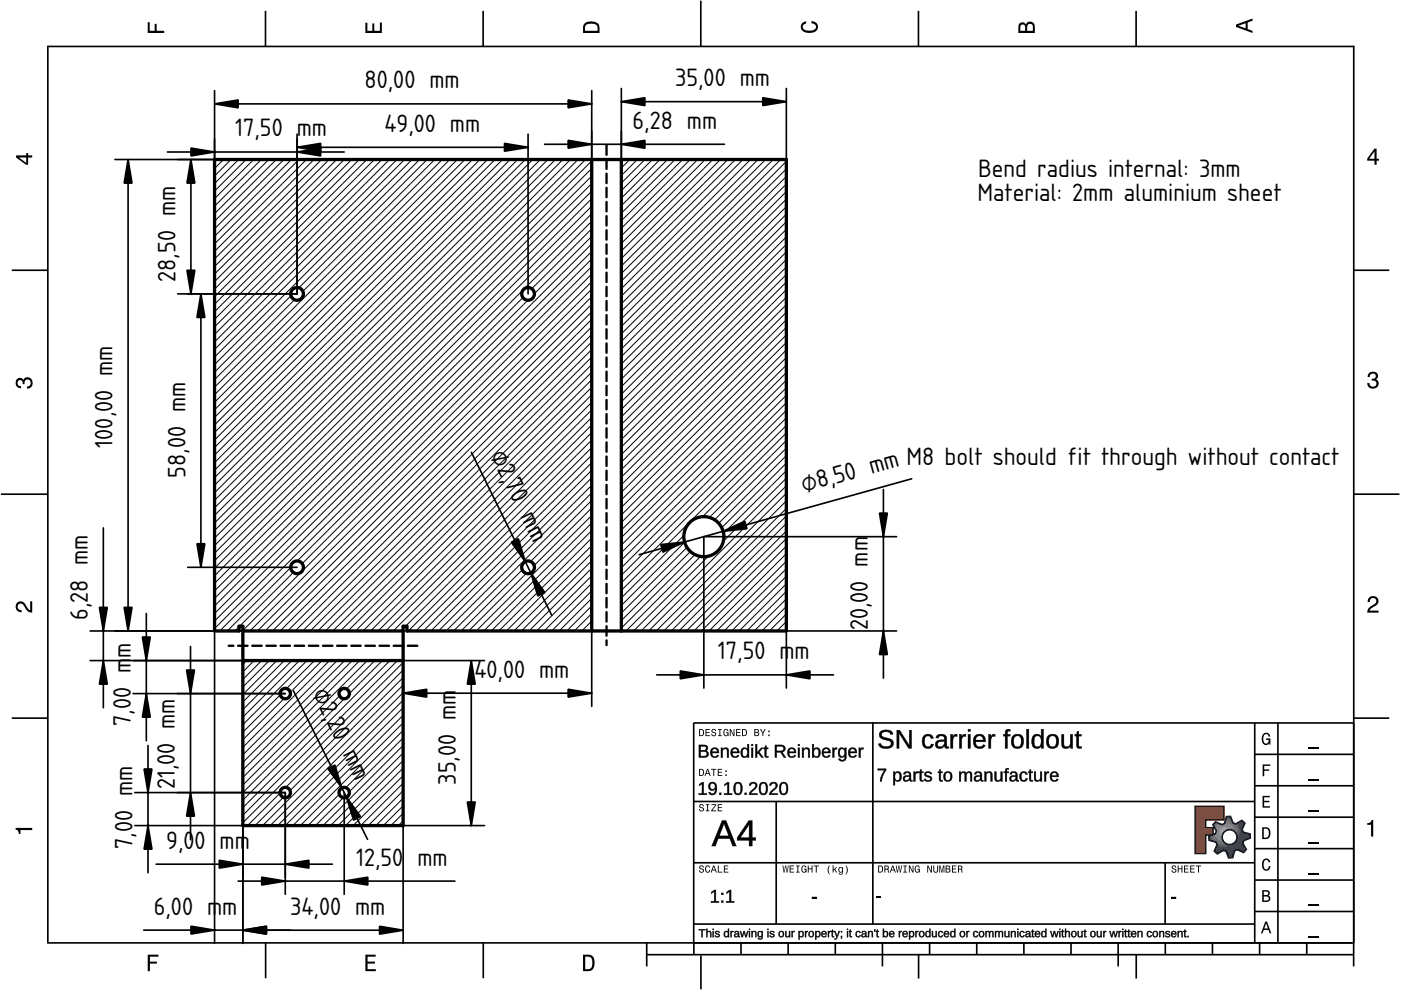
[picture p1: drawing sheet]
<svg xmlns="http://www.w3.org/2000/svg" width="297mm" height="210mm" viewBox="0 0 297 210" stroke-linecap="round" stroke-linejoin="round" font-family="sans-serif">
<defs><g id="words">
<g font-size="5">
<text x="77.3" y="18.7">80,00 mm</text>
<text x="143.1" y="18.3">35,00 mm</text>
<text x="49.9" y="28.9">17,50 mm</text>
<text x="81.5" y="27.9">49,00 mm</text>
<text x="134.1" y="27.3">6,28 mm</text>
<text x="207.4" y="37.5">Bend radius internal: 3mm</text>
<text x="207.3" y="42.7">Material: 2mm aluminium sheet</text>
<text x="37.2" y="59.7" transform="rotate(-90 37.2 59.7)">28,50 mm</text>
<text x="23.9" y="94.9" transform="rotate(-90 23.9 94.9)">100,00 mm</text>
<text x="39.3" y="101.3" transform="rotate(-90 39.3 101.3)">58,00 mm</text>
<text x="103.8" y="96.4" transform="rotate(64 103.8 96.4)">⌀2,70 mm</text>
<text x="192.2" y="98.7">M8 bolt should fit through without contact</text>
<text x="170.4" y="104.5" transform="rotate(-16 170.4 104.5)">⌀8,50 mm</text>
<text x="18.6" y="131.4" transform="rotate(-90 18.6 131.4)">6,28 mm</text>
<text x="184" y="133.6" transform="rotate(-90 184 133.6)">20,00 mm</text>
<text x="27.7" y="139.5" transform="rotate(-90 27.7 139.5)">m</text>
<text x="100.6" y="143.7">40,00 mm</text>
<text x="152.2" y="139.8">17,50 mm</text>
<text x="66.1" y="146.9" transform="rotate(63 66.1 146.9)">⌀2,20 mm</text>
<text x="27.7" y="153.9" transform="rotate(-90 27.7 153.9)">7,00 m</text>
<text x="37.1" y="167.4" transform="rotate(-90 37.1 167.4)">21,00 mm</text>
<text x="96.6" y="166.4" transform="rotate(-90 96.6 166.4)">35,00 mm</text>
<text x="35.3" y="179.9">9,00</text>
<text x="46.6" y="179.9">mm</text>
<text x="28.1" y="180.1" transform="rotate(-90 28.1 180.1)">7,00 mm</text>
<text x="75.5" y="183.5">12,50</text>
<text x="88.5" y="183.5">mm</text>
<text x="32.6" y="193.9">6,00 mm</text>
<text x="61.5" y="193.9">34,00 mm</text>
</g>
</g></defs>
<g fill="none" stroke="#000" stroke-width=".35">
<path d="M10.1 9.7v190.1M10.1 9.9h277M56.3 2.3v7.5M102.4 2.3v7.5M148.6 .1v9.8M194.7 2.3v7.5M240.9 2.3v7.5M287 9.7v195.2M2.5 57.3h7.5M287.1 57.3h7.4M.2 104.8h10M287 104.8h9.7"/>
<path d="M2.5 152.3h7.5M147 153.3h140.1M147.1 153.3v49.1M185.1 153.2v42.8M266 159.9h21M266 153.3v46.7M270.9 153.3v46.7M287.1 152.3h7.4M147 169.9h119M164.6 169.9v26M266 179.9h21M266 173.3h21"/>
<path d="M266 166.6h21M10 199.9h277.1M56.3 199.9v7.5M102.5 199.9v7.5M137.1 199.9v5M147 195.9h119M147 182.9h119M157.1 199.9v2.5M167.1 199.9v2.5M177.1 199.9v2.5M187.1 199.9v5M197.1 199.9v2.5"/>
<path d="M207.1 199.9v2.5M217.1 199.9v2.5M227.1 199.9v2.5M237.1 199.9v5M247 182.9v13M247.1 199.9v2.5M257.1 199.9v2.5M266 193.3h21M266 186.6h21M267.1 199.9v2.5M277.1 199.9v2.5M137.1 202.4h150"/>
<path d="M148.6 202.6v7.2M194.8 202.4v5.1M240.9 202.4v5.1"/>
</g>
<g fill="#000">
<path d="M31.3 4.7h.4v1.8h1.1v-1.4h.4v1.4h1.6v.5h-3.5z" fill-rule="evenodd"/>
<path d="M77.5 4.8h.4v1.7h1v-1.5h.5v1.5h1.1v-1.7h.5v2.2h-3.5z" fill-rule="evenodd"/>
<path d="M124.1 4.9a2.19 2.19 0 0 0-.5 2.1h3.5v-1.2a1.42 1.42 0 0 0-1.7-1.3zM124.3 5.2a2.14 2.14 0 0 1 2.3 .3l.1 1h-2.7l.1-1z" fill-rule="evenodd"/>
<path d="M170.1 4.9l.8-.4v.5a.7 .7 0 0 0-.7 .5 .7 .7 0 0 0 .3 .8 1.69 1.69 0 0 0 2.5-.6 .9 .9 0 0 0-.9-.8v-.5a1.24 1.24 0 0 1 1.3 1.1 1.24 1.24 0 0 1-1 1.4 2.22 2.22 0 0 1-2.5-.7l-.1-.5z" fill-rule="evenodd"/>
<path d="M216.1 5l-.2 .8v1.2h3.5v-1.3a.98 .98 0 0 0-.7-1.1 .98 .98 0 0 0-1.2 .6 .84 .84 0 0 0-1.4-.2zM216.4 5.3a.54 .54 0 0 1 .7-.1 .54 .54 0 0 1 .3 .6v.7h-1.1zM217.9 5.2a.62 .62 0 0 1 .7-.1 .62 .62 0 0 1 .4 .6v.8h-1.2z" fill-rule="evenodd"/>
<path d="M262.1 5.2v.5l3.5 1.3v-.5l-1.1-.3v-1.4l1.1-.4v-.5zM262.6 5.5l1.5-.6v1.1z" fill-rule="evenodd"/>
<path d="M3.4 32.9v.5l2.1 1.5h.5v-1.5h.8v-.5h-.8v-.5h-.4v.5zM4 33.4h1.6v1.1z" fill-rule="evenodd"/>
<path d="M291.4 31.5l-1.5 2.1v.5h1.5v.8h.5v-.8h.5v-.4h-.5v-2.2zM291.4 32.1v1.6h-1.1z" fill-rule="evenodd"/>
<path d="M3.6 80.4a.86 .86 0 0 1 1.4 .1 1.06 1.06 0 0 1 1.2-.5 1.06 1.06 0 0 1 .7 1.2 1.1 1.1 0 0 1-1.2 1.2v-.4a.71 .71 0 0 0 .8-1 .71 .71 0 0 0-1.3-.1v.6h-.4a.61 .61 0 0 0-.3-.8 .61 .61 0 0 0-.8 .2 .61 .61 0 0 0 .2 .8l.6 .2v.4a1.15 1.15 0 0 1-1.2-.6 1.15 1.15 0 0 1 .3-1.3z" fill-rule="evenodd"/>
<path d="M290.3 79.1a1.08 1.08 0 0 1 1.3-.2 1.08 1.08 0 0 1 .5 1.3l-.4 .2a1.06 1.06 0 0 1 .6 1.3 1.06 1.06 0 0 1-1.2 .7 1.1 1.1 0 0 1-1.2-1.2h.4a.71 .71 0 0 0 1 .8 .71 .71 0 0 0 .1-1.3h-.6v-.4a.61 .61 0 0 0 .8-.3 .61 .61 0 0 0-.2-.8 .61 .61 0 0 0-.8 .2l-.2 .5h-.4z" fill-rule="evenodd"/>
<path d="M3.6 127.8a1.22 1.22 0 0 1 2 .7l.4 .6 .4 .3v-1.9h.4v2.4a1.8 1.8 0 0 1-1.7-1.4 .71 .71 0 0 0-.9-.5 .71 .71 0 0 0-.5 .8 .71 .71 0 0 0 .9 .6v.4a1.18 1.18 0 0 1-1.2-.6 1.18 1.18 0 0 1 .2-1.4z" fill-rule="evenodd"/>
<path d="M290.3 126.7a1.18 1.18 0 0 1 1.9 .3 1.18 1.18 0 0 1-1 1.7l-.5 .3-.3 .5h1.9v.4h-2.4a1.8 1.8 0 0 1 1.4-1.7 .71 .71 0 0 0 .5-.9 .71 .71 0 0 0-.9-.5 .71 .71 0 0 0-.5 .8h-.4z" fill-rule="evenodd"/>
<path d="M148.2 154.6v1.5h.5a.77 .77 0 0 0 .6-.8 .77 .77 0 0 0-.6-.7zM148.4 154.8a.58 .58 0 0 1 .7 .5 .58 .58 0 0 1-.7 .6zM149.6 154.6v1.5h.9v-.2h-.7v-.5h.6v-.2h-.6v-.4h.7v-.2zM151 154.7a.53 .53 0 0 0 0 .6 .53 .53 0 0 0 .6 .2 .32 .32 0 0 1-.3 .5 .32 .32 0 0 1-.3-.4h-.2a.5 .5 0 0 0 .7 .5 .5 .5 0 0 0 .1-.8l-.4-.1a.28 .28 0 0 1-.1-.4 .28 .28 0 0 1 .4-.1 .28 .28 0 0 1 .1 .3h.2a.51 .51 0 0 0-.3-.4 .51 .51 0 0 0-.5 .1zM152.3 154.6v.2h.2v1.1h-.2v.2h.7v-.2h-.3v-1.1h.3v-.2zM153.5 154.7a.81 .81 0 0 0 .5 1.4l.3-.2 .2 .2v-.8h-.6v.1h.4l-.2 .5a.6 .6 0 0 1-.5-.6 .6 .6 0 0 1 .4-.6l.2 .3h.2l-.1-.3a.53 .53 0 0 0-.8 0zM154.7 154.6v1.5h.2v-1.3l.6 1.3h.2v-1.5h-.2v1.2l-.5-1.2zM156.1 154.6v1.5h.9v-.2h-.7v-.5h.6v-.2h-.6v-.4h.7v-.2zM157.3 154.6v1.5h.5a.77 .77 0 0 0 .6-.8 .77 .77 0 0 0-.6-.7zM157.5 154.8a.58 .58 0 0 1 .7 .5 .58 .58 0 0 1-.7 .6zM159.9 154.6v1.5h.6a.42 .42 0 0 0 .5-.3 .42 .42 0 0 0-.3-.5l.2-.2-.1-.4zM160.1 154.8h.3a.23 .23 0 0 1 .3 .2 .23 .23 0 0 1-.3 .2h-.3zM160.1 155.4h.4a.26 .26 0 0 1 .3 .2 .26 .26 0 0 1-.3 .3h-.4zM161.1 154.6l.5 .9v.6h.2v-.6l.5-.9h-.2l-.4 .7-.3-.7zM162.9 155.8v.3h.3v-.3zM162.9 154.9v.3h.3v-.3z" fill-rule="evenodd"/>
<path d="M267.8 155.7a.85 .85 0 0 1 .9-.3 .85 .85 0 0 1 .6 .8h-.3l-.1-.3a.49 .49 0 0 0-.4-.3 .49 .49 0 0 0-.5 .3 1.2 1.2 0 0 0 .4 1.8 .66 .66 0 0 0 .6-.8h-.6v-.3h.9v1.3h-.1l-.1-.3-.3 .3a.85 .85 0 0 1-1.2-.7v-1.1z" fill-rule="evenodd"/>
<path d="M3.3 175.5h3.5v.5h-2.5v.8h-.3a.77 .77 0 0 0-.7-.9z" fill-rule="evenodd"/>
<path d="M148.4 170.6a.53 .53 0 0 0 0 .6 .53 .53 0 0 0 .6 .2 .32 .32 0 0 1-.3 .5 .32 .32 0 0 1-.3-.4h-.2a.5 .5 0 0 0 .7 .6 .5 .5 0 0 0 .1-.9l-.4-.1a.28 .28 0 0 1-.1-.4 .28 .28 0 0 1 .4-.1 .28 .28 0 0 1 .1 .4h.2a.51 .51 0 0 0-.3-.5 .51 .51 0 0 0-.5 .1zM149.7 170.5v.2h.2v1.1h-.2v.2h.7v-.2h-.3v-1.1h.3v-.2zM150.8 170.5v.2h.8l-.8 1.3h1.1v-.2h-.9l.9-1.3zM152.2 170.5v1.5h.9v-.2h-.7v-.5h.6v-.2h-.6v-.4h.7v-.2z" fill-rule="evenodd"/>
<path d="M148.2 163v1.5h.5a.77 .77 0 0 0 .6-.7 .77 .77 0 0 0-.6-.8zM148.4 163.2a.57 .57 0 0 1 .7 .6 .57 .57 0 0 1-.7 .5zM149.9 163l-.5 1.5h.2l.1-.4h.6l.2 .4h.2l-.6-1.5zM150 163.2l.3 .7h-.5zM150.8 163v.2h.4v1.3h.2v-1.3h.5v-.2zM152.2 163v1.5h.9v-.2h-.7v-.5h.6v-.2h-.6v-.4h.7v-.2zM153.8 164.2v.3h.3v-.3zM153.8 163.4v.3h.3v-.3z" fill-rule="evenodd"/>
<path d="M253.4 171h6.1v2.8h-3.9v1.7h1.6v1.5h-1.6v4h-2.2z" fill-rule="evenodd"/>
<path d="M257.7 174.3l-.5 .6 .7 1.3-.2 .6-1.4 .5v.9l1.5 .4 .3 .5-.7 1.4 .7 .5 1.3-.7 .6 .2 .5 1.4 .9-.1 .3-1.4 .6-.3 1.4 .6 .5-.6-.7-1.3 .2-.6 1.4-.5-.1-.9-1.4-.4-.3-.5 .6-1.4-.6-.6-1.3 .8-.6-.2-.5-1.4h-.9l-.4 1.5-.5 .2zM259.1 177.5a1.6 1.6 0 0 1 3.2 0 1.6 1.6 0 0 1-3.2 0z" fill-rule="evenodd"/>
<path d="M267.7 168.7h1.5v.3h-1.2v.8h1.1v.3h-1.1v.8h1.3v.3h-1.6z" fill-rule="evenodd"/>
<path d="M267.7 162.1h1.6v.3h-1.3v.7h1.1v.3h-1.1v1.2h-.3z" fill-rule="evenodd"/>
<path d="M267.6 175.4v2.5h.8a1.37 1.37 0 0 0 .7-2.2 1.56 1.56 0 0 0-1.5-.3zM267.9 175.7a.98 .98 0 0 1 1.2 .7 .98 .98 0 0 1-.7 1.2h-.5z" fill-rule="evenodd"/>
<path d="M289.9 174.5a.77 .77 0 0 0 .9-.6h.4v3.5h-.5v-2.5h-.8z" fill-rule="evenodd"/>
<path d="M148.4 183.6a.53 .53 0 0 0 0 .6 .53 .53 0 0 0 .6 .2 .32 .32 0 0 1-.3 .5 .32 .32 0 0 1-.3-.4h-.2a.5 .5 0 0 0 .7 .6 .5 .5 0 0 0 .1-.9l-.4-.1a.28 .28 0 0 1-.1-.4 .28 .28 0 0 1 .4-.1 .28 .28 0 0 1 .1 .4h.2a.51 .51 0 0 0-.3-.5 .51 .51 0 0 0-.5 .1zM149.6 183.7l-.1 .2a.67 .67 0 0 0 .1 .9 .67 .67 0 0 0 .8 .1l.2-.4h-.2l-.2 .3a.6 .6 0 0 1-.5-.5 .6 .6 0 0 1 .4-.6l.3 .3h.2l-.2-.4a.5 .5 0 0 0-.8 .1zM151.2 183.5l-.5 1.5h.2l.1-.4h.6l.2 .4h.2l-.6-1.5zM151.3 183.7l.3 .7h-.5zM152.2 183.5v1.5h1v-.2h-.8v-1.3zM153.5 183.5v1.5h.9v-.2h-.7v-.5h.6v-.2h-.6v-.4h.7v-.2z" fill-rule="evenodd"/>
<path d="M165.9 183.5l.3 1.5h.1l.3-1.3 .2 1.3h.2l.2-1.5h-.1l-.2 1.3-.2-1.3h-.2l-.2 1.3-.2-1.3zM167.4 183.5v1.5h1v-.2h-.8v-.5h.7v-.2h-.7v-.4h.7v-.2zM168.8 183.5v.2h.3v1.1h-.3v.2h.7v-.2h-.2v-1.1h.2v-.2zM170.1 183.7a.82 .82 0 0 0 .5 1.3l.3-.2 .1 .2v-.8h-.5v.2h.3l-.2 .4a.6 .6 0 0 1-.5-.5 .6 .6 0 0 1 .5-.6l.2 .3h.2l-.2-.4a.53 .53 0 0 0-.7 .1zM171.3 183.5v1.5h.2v-.7h.6v.7h.2v-1.5h-.2v.6h-.6v-.6zM172.5 183.5v.2h.5v1.3h.2v-1.3h.4v-.2zM175.8 183.5a1.35 1.35 0 0 0 .2 1.9 1.84 1.84 0 0 1 0-1.9zM176.5 183.5v1.5h.2v-.4l.2-.2 .4 .6h.2l-.4-.7 .4-.5h-.2l-.6 .6v-.9zM177.9 184a.59 .59 0 0 0-.2 .7 .59 .59 0 0 0 .7 .3l.1-.2a.31 .31 0 0 1-.1 .5 .31 .31 0 0 1-.4-.2h-.2a.47 .47 0 0 0 .5 .4 .47 .47 0 0 0 .4-.5v-1.2h-.2v.2l-.3-.2zM178 184.1l.1-.1a.42 .42 0 0 1 .4 .4 .42 .42 0 0 1-.4 .5l-.1-.3zM179.3 183.5a1.85 1.85 0 0 1 0 1.9 1.22 1.22 0 0 0 0-1.9z" fill-rule="evenodd"/>
<path d="M186.2 183.5v1.5h.5a.77 .77 0 0 0 .6-.7 .77 .77 0 0 0-.6-.8zM186.4 183.7a.58 .58 0 0 1 .6 .6 .58 .58 0 0 1-.6 .5zM187.5 183.5v1.5h.2v-.6a.45 .45 0 0 1 .5 .1 .45 .45 0 0 1 .1 .5h.2l-.2-.7a.42 .42 0 0 0 .1-.5 .42 .42 0 0 0-.4-.3zM187.7 183.7h.2a.26 .26 0 0 1 .4 .3 .26 .26 0 0 1-.4 .2h-.2zM189.2 183.5l-.6 1.5h.2l.2-.4h.6l.1 .4h.2l-.5-1.5zM189.3 183.7l.2 .7h-.4zM189.9 183.5l.3 1.5h.2l.2-1.3 .2 1.3h.2l.3-1.5h-.2l-.2 1.3-.2-1.3h-.2l-.2 1.3-.2-1.3zM191.5 183.5v.2h.3v1.1h-.3v.2h.8v-.2h-.3v-1.1h.3v-.2zM192.7 183.5v1.5h.2v-1.2l.5 1.2h.3v-1.5h-.2v1.2l-.6-1.2zM194.1 183.7a.81 .81 0 0 0 .5 1.3l.3-.2 .1 .2v-.8h-.5v.2h.3l-.2 .4a.6 .6 0 0 1-.5-.5 .6 .6 0 0 1 .5-.6l.2 .3h.2l-.2-.4a.53 .53 0 0 0-.7 .1zM196.6 183.5v1.5h.2v-1.2l.6 1.2h.2v-1.5h-.2v1.2l-.6-1.2zM197.9 183.5v.9a.52 .52 0 0 0 .5 .6 .52 .52 0 0 0 .5-.6v-.9h-.2v.9a.33 .33 0 0 1-.3 .5 .33 .33 0 0 1-.3-.5v-.9zM199.2 183.5v1.5h.1v-1.4l.3 1.4h.2l.3-1.4v1.4h.1v-1.5h-.2l-.3 1.3-.3-1.3zM200.5 183.5v1.5h.6a.42 .42 0 0 0 .4-.3 .42 .42 0 0 0-.2-.5l.2-.2-.1-.4zM200.7 183.7h.3a.23 .23 0 0 1 .3 .2 .23 .23 0 0 1-.3 .2h-.3zM200.7 184.3h.3a.26 .26 0 0 1 .3 .3 .26 .26 0 0 1-.3 .2h-.3zM201.8 183.5v1.5h1v-.2h-.8v-.5h.7v-.2h-.7v-.4h.8v-.2zM203.1 183.5v1.5h.2v-.6a.45 .45 0 0 1 .5 .1 .45 .45 0 0 1 .1 .5h.2l-.2-.7a.42 .42 0 0 0 .1-.5 .42 .42 0 0 0-.4-.3zM203.3 183.7h.3a.26 .26 0 0 1 .3 .3 .26 .26 0 0 1-.4 .2h-.2z" fill-rule="evenodd"/>
<path d="M248.5 183.6a.53 .53 0 0 0 0 .6 .53 .53 0 0 0 .6 .2 .32 .32 0 0 1-.2 .5 .32 .32 0 0 1-.3-.4h-.2a.5 .5 0 0 0 .6 .6 .5 .5 0 0 0 .2-.9l-.4-.1a.28 .28 0 0 1-.1-.4 .28 .28 0 0 1 .3-.1 .28 .28 0 0 1 .2 .4h.2a.51 .51 0 0 0-.3-.5 .51 .51 0 0 0-.6 .1zM249.7 183.5v1.5h.2v-.7h.6v.7h.2v-1.5h-.2v.6h-.6v-.6zM251 183.5v1.5h1v-.2h-.8v-.5h.7v-.2h-.7v-.4h.8v-.2zM252.3 183.5v1.5h1v-.2h-.8v-.5h.7v-.2h-.7v-.4h.8v-.2zM253.5 183.5v.2h.5v1.3h.2v-1.3h.5v-.2z" fill-rule="evenodd"/>
<path d="M268.3 195.4l-1 2.5h.4l.2-.7h1l.3 .7h.3l-.9-2.5zM268.4 195.8l.4 1.1h-.7z" fill-rule="evenodd"/>
<path d="M267.6 188.7v2.5h1a.7 .7 0 0 0 .7-.5 .7 .7 0 0 0-.4-.8 .61 .61 0 0 0 .3-.8 .61 .61 0 0 0-.7-.4zM267.9 189h.6a.38 .38 0 0 1 .4 .4 .38 .38 0 0 1-.5 .4h-.5zM267.9 190.1h.6a.44 .44 0 0 1 .5 .4 .44 .44 0 0 1-.5 .4h-.6z" fill-rule="evenodd"/>
<path d="M267.8 182.3a.85 .85 0 0 1 .9-.3 .85 .85 0 0 1 .6 .8h-.3l-.1-.2a.47 .47 0 0 0-.4-.3 .47 .47 0 0 0-.4 .3 1.21 1.21 0 0 0 .4 1.7 .64 .64 0 0 0 .5-.7h.4a.89 .89 0 0 1-.8 1 .89 .89 0 0 1-1-.7v-1.1z" fill-rule="evenodd"/>
<path d="M31.3 202.4h2.3v.4h-1.8v1.1h1.5v.4h-1.5v1.6h-.5z" fill-rule="evenodd"/>
<path d="M77.5 202.4h2.1v.4h-1.7v1.1h1.6v.4h-1.6v1.2h1.8v.4h-2.2z" fill-rule="evenodd"/>
<path d="M123.6 202.4v3.5h1.2a1.42 1.42 0 0 0 1.3-1.7 1.38 1.38 0 0 0-1.3-1.8zM124.1 202.8l1 .1a1.89 1.89 0 0 1 0 2.5l-1 .1z" fill-rule="evenodd"/>
</g>
<path d="M277.3 158.6h2.2M277.3 178.6h2.2M277.3 172h2.2M277.3 165.3h2.2M277.3 198.6h2.2M277.3 192h2.2M277.3 185.3h2.2" fill="none" stroke="#000" stroke-width=".25"/>
<g fill="#000">
<path d="M172.1 190.2h1v.3h-1zM185.8 190.1h.9v.3h-.9zM248.4 190.2h.9v.3h-.9z"/>
<path d="M148.2 157.9h1a.67 .67 0 0 1 .9 .4 .67 .67 0 0 1-.5 .9 .73 .73 0 0 1 .6 .9 .73 .73 0 0 1-.9 .5h-1.1zM148.5 158.2v.9h.7a.44 .44 0 0 0 .5-.4 .44 .44 0 0 0-.5-.5zM148.5 159.4v.9h.7a.5 .5 0 0 0 .7-.5 .5 .5 0 0 0-.7-.4zM150.9 158.8a.93 .93 0 0 1 1.1-.2 .93 .93 0 0 1 .4 1.1h-1.4a.59 .59 0 0 0 .3 .7 .59 .59 0 0 0 .8-.3l.3 .1a1 1 0 0 1-1.4 .3 1 1 0 0 1-.3-1.4zM151.2 158.9l-.2 .5h1.1a.55 .55 0 0 0-.3-.6 .55 .55 0 0 0-.6 .1zM152.9 158.6h.3v.3a.69 .69 0 0 1 .8-.4 .69 .69 0 0 1 .5 .7v1.4h-.3v-1.3a.49 .49 0 0 0-.6-.5 .49 .49 0 0 0-.4 .6v1.2h-.3zM155.2 158.8a.93 .93 0 0 1 1.1-.2 .93 .93 0 0 1 .4 1.1h-1.4a.59 .59 0 0 0 .3 .7 .59 .59 0 0 0 .8-.3l.3 .1a1 1 0 0 1-1.4 .3 1 1 0 0 1-.3-1.4zM155.5 158.9l-.2 .5h1.1a.55 .55 0 0 0-.3-.6 .55 .55 0 0 0-.6 .1zM157.3 158.8a.73 .73 0 0 1 1.2 .1v-1.1h.3v2.8h-.3v-.3a.78 .78 0 0 1-1 .3 .78 .78 0 0 1-.4-1zM157.6 158.9l-.2 .3a.75 .75 0 0 0 .6 1.2 .9 .9 0 0 0-.1-1.6zM159.3 157.8h.3v.3h-.3zM159.3 158.6h.3v2h-.3zM160.2 157.8h.3v1.8l.9-1h.4l-.8 .8 .8 1.2h-.3l-.7-.9-.3 .2v.7h-.3zM162.3 158.1h.2v.5h.4v.2h-.4v1.4l.4 .1-.1 .3h-.5l-.1-.2-.1-1.6h-.2v-.2h.3zM164.3 157.9h1.3a.77 .77 0 0 1 .9 .6 .77 .77 0 0 1-.7 1l.8 1.1h-.4l-.7-1.1h-.8v1.1h-.4zM164.7 158.2v1h.8a.5 .5 0 0 0 .6-.5 .5 .5 0 0 0-.6-.5zM167.2 158.8a.93 .93 0 0 1 1.1-.2 .93 .93 0 0 1 .5 1.1h-1.5a.59 .59 0 0 0 .4 .7 .59 .59 0 0 0 .7-.3l.3 .1a1 1 0 0 1-1.4 .3 1 1 0 0 1-.3-1.4zM167.5 158.9l-.2 .5h1.1a.55 .55 0 0 0-.3-.6 .55 .55 0 0 0-.6 .1zM169.2 157.8h.3v.3h-.3zM169.2 158.6h.3v2h-.3zM170.1 158.6h.3v.3a.69 .69 0 0 1 .8-.4 .69 .69 0 0 1 .5 .7v1.4h-.3v-1.3a.49 .49 0 0 0-.6-.5 .49 .49 0 0 0-.4 .6v1.2h-.3zM172.2 157.8h.3v1.1a.78 .78 0 0 1 1-.3 .78 .78 0 0 1 .4 1 .83 .83 0 0 1-.9 1l-.5-.3v.3h-.3zM172.8 158.9l-.2 .3a.74 .74 0 0 0 .6 1.2 1.04 1.04 0 0 0 0-1.6zM174.5 158.8a.93 .93 0 0 1 1.1-.2 .93 .93 0 0 1 .5 1.1h-1.5a.59 .59 0 0 0 .4 .7 .59 .59 0 0 0 .7-.3l.3 .1a1 1 0 0 1-1.4 .3 1 1 0 0 1-.3-1.4zM174.8 158.9l-.2 .5h1.1a.55 .55 0 0 0-.3-.6 .55 .55 0 0 0-.6 .1zM176.5 158.6h.3v.4l.3-.4 .4-.1v.4l-.2-.1a.52 .52 0 0 0-.4 .7v1.1h-.4zM178 158.7a.73 .73 0 0 1 1.1 .2v-.3h.3v1.9a.86 .86 0 0 1-.7 .9 .86 .86 0 0 1-.9-.5h.3a.51 .51 0 0 0 .6 .2 .51 .51 0 0 0 .4-.5v-.4a.77 .77 0 0 1-1 .3 .77 .77 0 0 1-.4-.9zM178.2 158.9l-.1 .3a.73 .73 0 0 0 .5 1.2 .83 .83 0 0 0 .5-.9 .83 .83 0 0 0-.7-.7zM180.1 158.8a.93 .93 0 0 1 1.1-.2 .93 .93 0 0 1 .5 1.1h-1.5a.59 .59 0 0 0 .4 .7 .59 .59 0 0 0 .7-.3l.3 .1a1 1 0 0 1-1.4 .3 1 1 0 0 1-.3-1.4zM180.4 158.9l-.2 .5h1.1a.55 .55 0 0 0-.3-.6 .55 .55 0 0 0-.6 .1zM182.1 158.6h.3v.4l.3-.4 .4-.1v.4l-.2-.1a.52 .52 0 0 0-.5 .7v1.1h-.3z"/>
<path d="M148.1 157.9h1.1a.69 .69 0 0 1 .9 .4 .69 .69 0 0 1-.5 .9 .75 .75 0 0 1 .7 .9 .75 .75 0 0 1-1 .5h-1.2zM148.2 157.9v2.7h1.1a.72 .72 0 0 0 .9-.6 .72 .72 0 0 0-.6-.8 .62 .62 0 0 0 .4-.9 .62 .62 0 0 0-.8-.3zM148.5 158.2v.9l.7-.1a.38 .38 0 0 0 .5-.2 .38 .38 0 0 0-.3-.5zM148.5 158.2h.7a.49 .49 0 0 1 .6 .5 .49 .49 0 0 1-.6 .4h-.7zM148.5 159.4v.9h.7a.46 .46 0 0 0 .6-.5 .46 .46 0 0 0-.6-.4zM148.5 159.3h.7a.54 .54 0 0 1 .7 .5 .54 .54 0 0 1-.7 .6h-.7zM150.8 158.7a.95 .95 0 0 1 1.2-.1 .95 .95 0 0 1 .4 1.1h-1.4a.57 .57 0 0 0 .4 .6 .57 .57 0 0 0 .7-.3l.3 .1a1.04 1.04 0 0 1-1.4 .4 1.04 1.04 0 0 1-.4-1.4zM150.9 158.8a1.03 1.03 0 0 0-.1 1.4 1.03 1.03 0 0 0 1.3 .2l.3-.2-.3-.1a.62 .62 0 0 1-.8 .3 .62 .62 0 0 1-.3-.8l1.4 .1a.88 .88 0 0 0-.4-1 .88 .88 0 0 0-1.1 .1zM151.2 158.9l-.2 .5h1a.51 .51 0 0 0-.2-.5 .51 .51 0 0 0-.6 0zM151.1 158.9a.57 .57 0 0 1 .7-.1 .57 .57 0 0 1 .3 .6h-1.2zM152.8 158.5h.4v.4a.7 .7 0 0 1 .8-.4 .7 .7 0 0 1 .5 .7v1.4h-.4v-1.3a.44 .44 0 0 0-.5-.5 .44 .44 0 0 0-.3 .6v1.2h-.5zM152.9 158.6v2h.3v-1.2a.53 .53 0 0 1 .4-.7 .53 .53 0 0 1 .6 .6v1.3h.3v-1.4a.69 .69 0 0 0-.6-.6 .69 .69 0 0 0-.8 .4l.1-.4zM155.1 158.7a.95 .95 0 0 1 1.2-.1 .95 .95 0 0 1 .4 1.1h-1.4a.57 .57 0 0 0 .4 .6 .57 .57 0 0 0 .7-.3l.3 .1a1.04 1.04 0 0 1-1.4 .4 1.04 1.04 0 0 1-.4-1.4zM155.2 158.8a1.03 1.03 0 0 0-.1 1.4 1.03 1.03 0 0 0 1.3 .2l.3-.2-.3-.1a.62 .62 0 0 1-.8 .3 .62 .62 0 0 1-.3-.8l1.4 .1a.88 .88 0 0 0-.4-1 .88 .88 0 0 0-1.1 .1zM155.5 158.9l-.2 .5h1a.51 .51 0 0 0-.2-.5 .51 .51 0 0 0-.6 0zM155.4 158.9a.57 .57 0 0 1 .7-.1 .57 .57 0 0 1 .3 .6h-1.2zM157.2 158.8a.71 .71 0 0 1 1.3 .1l-.1-1.1h.4l.1 2.8h-.5l.1-.3a.72 .72 0 0 1-.8 .4 .72 .72 0 0 1-.6-.5l-.1-.6zM157.3 158.8l-.2 .8a.77 .77 0 0 0 .4 .9 .77 .77 0 0 0 1-.3v.4h.3v-2.8h-.3v1.1a.73 .73 0 0 0-1.2-.1zM157.6 158.9l-.1 .5a.6 .6 0 0 0 0 .7 .6 .6 0 0 0 .6 .2 .77 .77 0 0 0 .4-.9 .77 .77 0 0 0-.8-.5zM157.6 158.8a.67 .67 0 0 1 .8 .1 .67 .67 0 0 1 .1 .9 .59 .59 0 0 1-.7 .6 .59 .59 0 0 1-.4-.8zM159.3 157.8h.4v.4h-.4zM159.3 157.8v.3h.3v-.3zM159.3 158.5h.4v2.1h-.4zM159.3 158.6v2h.3v-2zM160.1 157.8h.5l-.1 1.8 .9-1.1h.5l-.9 .9 .9 1.2h-.5l-.6-.9-.3 .2 .1 .7h-.5zM160.2 157.8v2.8h.3v-.7l.3-.3 .7 1h.3l-.9-1.2 .9-.8h-.4l-.9 1.1v-1.9zM162.2 158.1h.3v.5l.4-.1v.4h-.4v1.3l.4 .1v.3a.6 .6 0 0 1-.8-.4v-1.4l-.2 .1v-.4l.3 .1zM162.3 158.1l-.1 .5h-.3v.2h.3v1.6l.7 .2v-.3l-.3 .1-.2-.3v-1.3h.5v-.2h-.5l.1-.5zM164.3 157.9h1.3a.79 .79 0 0 1 .9 .6 .79 .79 0 0 1-.7 1l.9 1.1h-.5l-.7-1.1h-.8v1.1h-.4zM164.3 157.9v2.7h.4l-.1-1.1h.9l.7 1.1h.4l-.8-1.2a.73 .73 0 0 0 .6-.8 .73 .73 0 0 0-.8-.6zM164.7 158.2v1h.8a.46 .46 0 0 0 .6-.5 .46 .46 0 0 0-.6-.4zM164.6 158.2h.9a.55 .55 0 0 1 .7 .5 .55 .55 0 0 1-.7 .6h-.9zM167.2 158.7a.95 .95 0 0 1 1.2-.1 .95 .95 0 0 1 .4 1.1h-1.4a.57 .57 0 0 0 .3 .6 .57 .57 0 0 0 .7-.3l.4 .1a1.04 1.04 0 0 1-1.5 .4 1.04 1.04 0 0 1-.3-1.4zM167.2 158.8a1.03 1.03 0 0 0-.1 1.4 1.03 1.03 0 0 0 1.3 .2l.3-.2-.2-.1a.62 .62 0 0 1-.9 .3 .62 .62 0 0 1-.3-.8l1.4 .1a.88 .88 0 0 0-.4-1 .88 .88 0 0 0-1.1 .1zM167.5 158.9l-.2 .5h1.1a.51 .51 0 0 0-.3-.5 .51 .51 0 0 0-.6 0zM167.5 158.9a.57 .57 0 0 1 .7-.1 .57 .57 0 0 1 .2 .6h-1.1zM169.1 157.8h.5v.4h-.5zM169.2 157.8v.3h.3v-.3zM169.1 158.5h.5v2.1h-.5zM169.2 158.6v2h.3v-2zM170 158.5h.4v.4a.7 .7 0 0 1 .8-.4 .7 .7 0 0 1 .5 .7v1.4h-.4v-1.3a.44 .44 0 0 0-.5-.5 .44 .44 0 0 0-.4 .6v1.2h-.4zM170.1 158.6v2h.3v-1.2a.53 .53 0 0 1 .4-.7 .53 .53 0 0 1 .6 .6v1.3h.3l-.1-1.4a.69 .69 0 0 0-.5-.6 .69 .69 0 0 0-.8 .4l.1-.4zM172.2 157.8h.4l-.1 1.1a.72 .72 0 0 1 .7-.4 .72 .72 0 0 1 .7 .5l.1 .2a.96 .96 0 0 1-.2 1.1 .96 .96 0 0 1-1 .3l-.3-.3 .1 .3h-.5zM172.2 157.8v2.8h.3v-.4a.7 .7 0 0 0 .8 .4 .7 .7 0 0 0 .5-.6l.1-.4a.77 .77 0 0 0-.4-1 .77 .77 0 0 0-1 .3v-1.1zM172.8 158.9l-.2 .3a.7 .7 0 0 0 .6 1.1 1.01 1.01 0 0 0 0-1.5zM172.7 158.8a.59 .59 0 0 1 .8 .1 .59 .59 0 0 1 .1 .7 .61 .61 0 0 1-.5 .8 .61 .61 0 0 1-.6-.8zM174.5 158.7a.95 .95 0 0 1 1.2-.1 .95 .95 0 0 1 .4 1.1h-1.4a.57 .57 0 0 0 .3 .6 .57 .57 0 0 0 .7-.3l.4 .1a1.04 1.04 0 0 1-1.5 .4 1.04 1.04 0 0 1-.3-1.4zM174.6 158.8a1.03 1.03 0 0 0-.2 1.4 1.03 1.03 0 0 0 1.3 .2l.3-.2-.2-.1a.62 .62 0 0 1-.8 .3 .62 .62 0 0 1-.4-.8l1.4 .1a.88 .88 0 0 0-.4-1 .88 .88 0 0 0-1 .1zM174.8 158.9l-.2 .5h1.1a.51 .51 0 0 0-.3-.5 .51 .51 0 0 0-.6 0zM174.8 158.9a.57 .57 0 0 1 .7-.1 .57 .57 0 0 1 .2 .6h-1.1zM176.5 158.5h.4v.5l.2-.5h.4v.4h-.2a.48 .48 0 0 0-.4 .6v1.1h-.4zM176.5 158.6v2h.4l-.1-1.1a.51 .51 0 0 1 .1-.5 .51 .51 0 0 1 .6-.1v-.4a.57 .57 0 0 0-.7 .5v-.4zM177.9 158.7a.71 .71 0 0 1 1.2 .2v-.4h.4v2a.9 .9 0 0 1-.8 .9 .9 .9 0 0 1-1-.5l.5-.1a.46 .46 0 0 0 .5 .3 .46 .46 0 0 0 .3-.5l.1-.4a.78 .78 0 0 1-1 .4 .78 .78 0 0 1-.4-1zM178 158.7a1.26 1.26 0 0 0 .3 1.9l.4-.1 .4-.3a.81 .81 0 0 1-.3 1h-.4l-.3-.3h-.3a.81 .81 0 0 0 .9 .4 .81 .81 0 0 0 .7-.8v-1.9h-.3v.4a.71 .71 0 0 0-1.1-.3zM178.3 158.9l-.2 .5a.58 .58 0 0 0 0 .7 .58 .58 0 0 0 .6 .2 .76 .76 0 0 0 .4-.9 .76 .76 0 0 0-.8-.5zM178.2 158.9a.68 .68 0 0 1 .8 .1 .68 .68 0 0 1 .1 .8 .59 .59 0 0 1-.7 .6 .59 .59 0 0 1-.4-.8zM180.1 158.7a.95 .95 0 0 1 1.2-.1 .95 .95 0 0 1 .4 1.1h-1.4a.57 .57 0 0 0 .3 .6 .57 .57 0 0 0 .7-.3l.4 .1a1.04 1.04 0 0 1-1.5 .4 1.04 1.04 0 0 1-.3-1.4zM180.1 158.8a1.03 1.03 0 0 0-.1 1.4 1.03 1.03 0 0 0 1.3 .2l.3-.2-.2-.1a.62 .62 0 0 1-.9 .3 .62 .62 0 0 1-.3-.8l1.4 .1a.88 .88 0 0 0-.4-1 .88 .88 0 0 0-1.1 .1zM180.4 158.9l-.2 .5h1.1a.51 .51 0 0 0-.3-.5 .51 .51 0 0 0-.6 0zM180.4 158.9a.57 .57 0 0 1 .7-.1 .57 .57 0 0 1 .2 .6h-1.1zM182 158.5h.5v.5l.1-.5h.5v.4h-.2a.48 .48 0 0 0-.4 .6v1.1h-.4zM182.1 158.6v2h.3v-1.1a.51 .51 0 0 1 .1-.5 .51 .51 0 0 1 .6-.1v-.4a.57 .57 0 0 0-.7 .5v-.4z"/>
<path d="M186.7 155.1a1.91 1.91 0 0 1 2.6 .3v.2l-.5 .1a1.08 1.08 0 0 0-.9-.5 1.08 1.08 0 0 0-1 .6 1.6 1.6 0 0 0 1.6 .8 1.08 1.08 0 0 1 .9 1.2 1.08 1.08 0 0 1-1.3 .9 1.57 1.57 0 0 1-1.9-1l.5-.1a1.29 1.29 0 0 0 2.2 .2 .96 .96 0 0 0-1.2-.9 1.1 1.1 0 0 1-1.1-.5 1.1 1.1 0 0 1 .1-1.3zM190.2 154.8h.6l2 3.3v-3.3h.5v3.9h-.7l-2-3.3v3.3h-.4zM195.9 156l.6-.3a1.14 1.14 0 0 1 1.4 .8l-.5 .1a.72 .72 0 0 0-.9-.5 .72 .72 0 0 0-.5 .9 .89 .89 0 0 0 .2 1 .89 .89 0 0 0 1 .2l.2-.5 .5 .1a1.26 1.26 0 0 1-1.6 .8 1.26 1.26 0 0 1-.8-1.6zM198.6 156a1.35 1.35 0 0 1 2.1 .4v1.5a.33 .33 0 0 0 .1 .4 .33 .33 0 0 0 .4 0v.3l-.2 .1a.54 .54 0 0 1-.8-.6 .96 .96 0 0 1-1.4 .5 .96 .96 0 0 1-.1-1.5l1.5-.2a.67 .67 0 0 0-.4-.9 .67 .67 0 0 0-.9 .5h-.5zM199 157.4a.59 .59 0 0 0 0 .9 .59 .59 0 0 0 .9-.1l.3-.5v-.5h-.8zM201.5 155.7h.5v.6a.68 .68 0 0 1 .9-.6v.4a.73 .73 0 0 0-.8 .3 .73 .73 0 0 0-.1 .7v1.6h-.5zM203.4 155.7h.4l.1 .6a.68 .68 0 0 1 .9-.6l-.1 .4a.73 .73 0 0 0-.7 .3 .73 .73 0 0 0-.1 .7v1.6h-.5zM205.2 154.6h.5v.5h-.5zM205.2 155.7h.5v3h-.5zM206.7 156a1.34 1.34 0 0 1 1.6-.2 1.34 1.34 0 0 1 .7 1.5h-2.1a.86 .86 0 0 0 .5 1 .86 .86 0 0 0 1.1-.4l.4 .1a1.42 1.42 0 0 1-1.9 .5 1.42 1.42 0 0 1-.6-1.8zM207.2 156.2l-.3 .7h1.6a.8 .8 0 0 0-.5-.8 .8 .8 0 0 0-.8 .1zM209.6 155.7h.4l.1 .6a.68 .68 0 0 1 .9-.6l-.1 .4a.73 .73 0 0 0-.7 .3 .73 .73 0 0 0-.1 .7v1.6h-.5zM213.3 154.8l.3-.2 .6 .1v.3h-.4l-.2 .3v.4h.6v.4h-.6v2.6h-.5v-2.6h-.4v-.4h.4zM214.9 155.9a1.39 1.39 0 0 1 1.7 0 1.39 1.39 0 0 1 .4 1.6 1.32 1.32 0 0 1-1.5 1.2 1.32 1.32 0 0 1-1.1-1.5l.2-1zM215.1 156.3l-.2 .5a1.05 1.05 0 0 0 1 1.5 1.45 1.45 0 0 0 .4-2 .84 .84 0 0 0-1.2 0zM217.6 154.6h.5v4.1h-.5zM219.1 155.9a1.05 1.05 0 0 1 1.6 .3v-1.6h.5v4.1h-.4v-.5a1.13 1.13 0 0 1-1.5 .4 1.13 1.13 0 0 1-.6-1.4l.2-1zM219.5 156.2l-.2 .8a.95 .95 0 0 0 .8 1.3 1.37 1.37 0 0 0 0-2.3zM222.3 155.9a1.39 1.39 0 0 1 1.7 0 1.39 1.39 0 0 1 .5 1.6 1.32 1.32 0 0 1-1.5 1.2 1.32 1.32 0 0 1-1.2-1.5l.3-1zM222.6 156.3l-.2 .5a1.05 1.05 0 0 0 .9 1.5 1.45 1.45 0 0 0 .5-2 .84 .84 0 0 0-1.2 0zM225.1 155.7h.5v1.9a.7 .7 0 0 0 .7 .7 .7 .7 0 0 0 .6-.9v-1.7h.5v3h-.4v-.5a.99 .99 0 0 1-1.2 .5 .99 .99 0 0 1-.7-1zM228.4 155.1h.3v.6h.6v.4h-.6v1.8a.4 .4 0 0 0 .6 .4v.3a.75 .75 0 0 1-1.1-.6v-1.9h-.3v-.4h.4z"/>
<path d="M186.7 155.1a1.79 1.79 0 0 1 2.7 .6l-.6 .1a1.06 1.06 0 0 0-1.8 0 1.89 1.89 0 0 0 1.5 .7 1.13 1.13 0 0 1 1 1.3 1.13 1.13 0 0 1-1.4 .9 1.61 1.61 0 0 1-1.9-1l.5-.1a1.27 1.27 0 0 0 2.2 .2 .93 .93 0 0 0-1.2-.9 1.15 1.15 0 0 1-1.1-.5 1.15 1.15 0 0 1 .1-1.3zM186.7 155.2a1.07 1.07 0 0 0 0 1.2 1.07 1.07 0 0 0 1.1 .4l.1 .1a.79 .79 0 0 1 .9 .3 .79 .79 0 0 1 0 .9l-.7 .2a1.15 1.15 0 0 1-1.4-.7l-.5 .1a1.86 1.86 0 0 0 3.2 .2 1.21 1.21 0 0 0-1.4-1.4v-.1a.75 .75 0 0 1-.9-.2 .75 .75 0 0 1 0-.9l.4-.2a1.05 1.05 0 0 1 1.4 .6l.4-.1a1.78 1.78 0 0 0-2.6-.4zM190.1 154.8h.7l2 3.3v-3.3h.5v3.9h-.7l-2-3.3 .1 3.3h-.6zM190.2 154.8v3.9h.4l-.1-3.5 2.1 3.5h.7v-3.9h-.5l.1 3.5-2.1-3.5zM195.9 155.9a1.24 1.24 0 0 1 2 .7h-.5a.69 .69 0 0 0-.9-.5 .69 .69 0 0 0-.4 .9v.2a.76 .76 0 0 0 .2 .9 .76 .76 0 0 0 1-.1l.1-.3h.5a1.1 1.1 0 0 1-1.6 1 1.81 1.81 0 0 1-.4-2.8zM195.9 156a1.66 1.66 0 0 0 .7 2.7 1.14 1.14 0 0 0 1.3-.9l-.5-.1a.72 .72 0 0 1-.8 .7 .72 .72 0 0 1-.6-.9v-.2a.9 .9 0 0 1 .2-1 .9 .9 0 0 1 1-.1l.2 .4 .5-.1a1.19 1.19 0 0 0-2-.5zM198.6 156a1.39 1.39 0 0 1 2.1 .3l.1 1.8 .1 .2h.3v.4h-.2a.54 .54 0 0 1-.6-.1 .54 .54 0 0 1-.2-.5 1.02 1.02 0 0 1-1.3 .7 1.02 1.02 0 0 1-.6-1.3 1.02 1.02 0 0 1 1.3-.7l.6 .1a.65 .65 0 0 0-.5-.8 .65 .65 0 0 0-.8 .4h-.5zM198.7 156l-.3 .5h.5a.65 .65 0 0 1 1.1-.4l.2 .3 .1 .5h-.7a.94 .94 0 0 0-1.2 .6 .94 .94 0 0 0 .5 1.2 .94 .94 0 0 0 1.2-.5l.1-.2a.64 .64 0 0 0 .9 .6l.1-.2a.38 .38 0 0 1-.4-.1 .38 .38 0 0 1-.1-.4v-1.3a1.18 1.18 0 0 0-1.9-.7zM199 157.4a.55 .55 0 0 0 0 .9 .55 .55 0 0 0 .8-.2l.3-.4 .1-.5zM198.9 157.4l.4-.2h.9a.85 .85 0 0 1-.3 1 .85 .85 0 0 1-1.1-.2zM201.5 155.7h.5v.6a.65 .65 0 0 1 1-.6v.5h-.1a.69 .69 0 0 0-.7 .2 .69 .69 0 0 0-.1 .7v1.6h-.6zM201.5 155.7v3h.5v-1.6a.73 .73 0 0 1 .1-.8 .73 .73 0 0 1 .8-.2v-.4a.84 .84 0 0 0-.9 .7v-.7zM203.3 155.7h.6v.6a.65 .65 0 0 1 .9-.6v.5h-.1a.69 .69 0 0 0-.7 .2 .69 .69 0 0 0-.1 .7v1.6h-.5zM203.4 155.7v3h.5l-.1-1.6a.73 .73 0 0 1 .2-.8 .73 .73 0 0 1 .8-.2v-.4a.84 .84 0 0 0-1 .7v-.7zM205.2 154.6h.6v.5h-.6zM205.2 154.6v.5h.5v-.5zM205.2 155.7h.6v3h-.6zM205.2 155.7v3h.5v-3zM206.7 156a1.36 1.36 0 0 1 1.7-.2 1.36 1.36 0 0 1 .6 1.5h-2.1a.84 .84 0 0 0 .5 1 .84 .84 0 0 0 1.1-.5l.4 .2a1.14 1.14 0 0 1-1.5 .7 1.75 1.75 0 0 1-.7-2.7zM206.8 156a1.8 1.8 0 0 0 .3 2.6 1.36 1.36 0 0 0 1.8-.6l-.4-.1a.77 .77 0 0 1-1.2 .4 .99 .99 0 0 1-.4-1.1l2 .1a1.3 1.3 0 0 0-.6-1.5 1.3 1.3 0 0 0-1.5 .2zM207.2 156.2l-.3 .7h1.5a.76 .76 0 0 0-.4-.7 .76 .76 0 0 0-.8 0zM207.1 156.2a.81 .81 0 0 1 1-.1 .81 .81 0 0 1 .4 .9h-1.7zM209.5 155.7h.6v.6a.65 .65 0 0 1 .9-.6v.5h-.1a.69 .69 0 0 0-.7 .2 .69 .69 0 0 0-.1 .7v1.6h-.5zM209.6 155.7v3h.5l-.1-1.6a.73 .73 0 0 1 .2-.8 .73 .73 0 0 1 .8-.2v-.4a.84 .84 0 0 0-1 .7v-.7zM213.2 154.8l.4-.2h.6v.5h-.5l-.1 .6h.6v.4h-.6v2.6h-.5v-2.6h-.4v-.4h.4zM213.3 154.9l-.1 .9-.5-.1v.4l.5-.1-.1 2.7h.5v-2.7l.6 .1v-.4h-.6a.51 .51 0 0 1 .4-.7h.2v-.3zM214.9 155.9a1.44 1.44 0 0 1 1.7 0 1.44 1.44 0 0 1 .5 1.6 1.36 1.36 0 0 1-1.6 1.3 1.36 1.36 0 0 1-1.1-1.6v-.6zM214.9 155.9a1.63 1.63 0 0 0 .4 2.7 1.37 1.37 0 0 0 1.5-.4 1.37 1.37 0 0 0 .2-1.5 1.25 1.25 0 0 0-2.1-.8zM215.2 156.3l-.2 .5a1.12 1.12 0 0 0 .7 1.5 1.22 1.22 0 0 0 .7-1.9 .74 .74 0 0 0-1.2-.1zM215.1 156.2a.89 .89 0 0 1 1.1-.1 .89 .89 0 0 1 .4 1.1 .9 .9 0 0 1-.9 1.2 .9 .9 0 0 1-.8-1.2zM217.6 154.6h.6v4.1h-.6zM217.6 154.6v4.1h.5v-4.1zM219.1 155.9a1.02 1.02 0 0 1 1.6 .3v-1.6h.6v4.1h-.6v-.5a1.03 1.03 0 0 1-1.7 .2l-.3-.8a2.16 2.16 0 0 1 .4-1.7zM219.2 155.9a1.91 1.91 0 0 0 .3 2.7 1.18 1.18 0 0 0 1.3-.5v.6h.4v-4.1h-.5v1.6a.98 .98 0 0 0-1.5-.3zM219.6 156.2l-.3 .8a.91 .91 0 0 0 .8 1.3 1.34 1.34 0 0 0 0-2.2zM219.5 156.1a.86 .86 0 0 1 1 .1 .86 .86 0 0 1 .3 .9 .86 .86 0 0 1-.3 1.1 .86 .86 0 0 1-1.1-.1l-.2-1.1zM222.3 155.9a1.44 1.44 0 0 1 1.7 0 1.44 1.44 0 0 1 .5 1.6 1.36 1.36 0 0 1-1.5 1.3 1.36 1.36 0 0 1-1.2-1.6l.1-.6zM222.3 155.9a1.63 1.63 0 0 0 .5 2.7 1.37 1.37 0 0 0 1.4-.4 1.37 1.37 0 0 0 .2-1.5 1.25 1.25 0 0 0-2.1-.8zM222.6 156.3l-.2 .5a1.12 1.12 0 0 0 .7 1.5 1.22 1.22 0 0 0 .7-1.9 .74 .74 0 0 0-1.2-.1zM222.5 156.2a.89 .89 0 0 1 1.2-.1 .89 .89 0 0 1 .3 1.1 .9 .9 0 0 1-.8 1.2 .9 .9 0 0 1-.9-1.2zM225 155.7h.6v1.9a.66 .66 0 0 0 .7 .7 .66 .66 0 0 0 .6-.9v-1.7h.6v3h-.6v-.5a1 1 0 0 1-1.1 .5 1 1 0 0 1-.8-1zM225.1 155.7v2a.99 .99 0 0 0 .8 .9 .99 .99 0 0 0 1.1-.5v.6h.4v-3h-.5l.1 1.7a.75 .75 0 0 1-.7 1 .75 .75 0 0 1-.8-.8l.1-1.9zM228.4 155h.4l-.1 .7h.6v.4h-.6l.1 1.8a.38 .38 0 0 0 .6 .3v.5a.84 .84 0 0 1-1.2-.7v-1.9h-.4v-.4h.5zM228.4 155.1l-.1 .7-.4-.1v.4l.4-.1v2a.7 .7 0 0 0 1 .6v-.3a.45 .45 0 0 1-.6-.4v-1.9l.6 .1v-.4l-.6 .1v-.7z"/>
<path d="M148.2 166.3l.7-.5h.3v2.4h.7v.4h-1.8v-.4h.7l.1-2-.7 .5zM148.2 166.3l.1 .3 .6-.5v2.2l-.7-.1v.3h1.6v-.3l-.7 .1 .1-2.4h-.3zM150.4 166a1.02 1.02 0 0 1 1.2-.1 1.02 1.02 0 0 1 .4 1.2 1.08 1.08 0 0 1-.3 1.3 1.08 1.08 0 0 1-1.3 0l-.2-.4 .4-.1a.57 .57 0 0 0 .7 .3 .57 .57 0 0 0 .3-.8l.1-.1a.9 .9 0 0 1-1.4 .1 .9 .9 0 0 1 .1-1.4zM150.5 166.1a.85 .85 0 0 0-.1 1.2 .85 .85 0 0 0 1.3-.1 .72 .72 0 0 1-.2 .9 .72 .72 0 0 1-.9 0v-.1h-.3a.9 .9 0 0 0 1.1 .5 .9 .9 0 0 0 .5-1.1 1.03 1.03 0 0 0-.1-1.1 1.03 1.03 0 0 0-1.1-.4zM150.7 166.3a.57 .57 0 0 0 0 .9 .57 .57 0 0 0 .9-.2 .57 .57 0 0 0-.3-.8zM150.7 166.2a.62 .62 0 0 1 .9 .1 .62 .62 0 0 1-.2 .9 .62 .62 0 0 1-.9-.2zM152.5 168.1h.4v.5h-.4zM152.5 168.1v.4h.4v-.4zM153.6 166.3l.6-.5h.4v2.4h.7v.4h-1.8v-.4h.7v-2l-.6 .5zM153.6 166.3l.1 .3 .6-.5v2.2l-.8-.1v.3h1.7v-.3l-.7 .1 .1-2.4h-.4zM155.8 166.1a1.02 1.02 0 0 1 1.3-.1 1.02 1.02 0 0 1 .3 1.2 1.04 1.04 0 0 1-.9 1.4 1.04 1.04 0 0 1-1-1.4zM155.8 166.1l-.2 .8a1.08 1.08 0 0 0 .1 1.2 1.08 1.08 0 0 0 1.1 .3 1.76 1.76 0 0 0 0-2.5h-.5zM156.2 166.3l-.3 .9a.69 .69 0 0 0 .1 .7 .69 .69 0 0 0 .7 .3l.2-.3 .1-.7a.69 .69 0 0 0-.1-.8 .69 .69 0 0 0-.7-.2zM156.1 166.2a.66 .66 0 0 1 .8 0 .66 .66 0 0 1 .2 .8 .95 .95 0 0 1-.8 1.3 1.7 1.7 0 0 1-.2-2.1zM157.9 168.1h.4v.5h-.4zM157.9 168.1v.4h.4v-.4zM159.1 166a.91 .91 0 0 1 1.4 .1 .91 .91 0 0 1-.5 1.4l-.8 .7h1.4v.4h-1.8l.1-.6 .6-.6a.84 .84 0 0 0 .5-1.2h-.5l-.3 .4h-.4zM159.1 166.1l-.3 .4h.4a.56 .56 0 0 1 .9-.3 .56 .56 0 0 1-.2 .9l-.8 .8-.3 .6h1.8v-.3l-1.5 .1 .1-.2a3 3 0 0 0 1.3-1.7 .84 .84 0 0 0-1.4-.3zM161.2 166.1a1.02 1.02 0 0 1 1.2-.1 1.02 1.02 0 0 1 .4 1.2 1.04 1.04 0 0 1-1 1.4 1.04 1.04 0 0 1-.9-1.4zM161.2 166.1l-.2 .8a1.08 1.08 0 0 0 .1 1.2 1.08 1.08 0 0 0 1.1 .3 1.76 1.76 0 0 0 0-2.5h-.5zM161.5 166.3l-.2 .9a.69 .69 0 0 0 .1 .7 .69 .69 0 0 0 .7 .3l.2-.3 .1-.7a.69 .69 0 0 0-.1-.8 .69 .69 0 0 0-.7-.2zM161.5 166.2a.66 .66 0 0 1 .8 0 .66 .66 0 0 1 .2 .8 .95 .95 0 0 1-.8 1.3 1.7 1.7 0 0 1-.2-2.1zM163.4 166a.91 .91 0 0 1 1.4 .1 .91 .91 0 0 1-.5 1.4l-.8 .7h1.4v.4h-1.8l.1-.6 .6-.6a.84 .84 0 0 0 .5-1.2h-.5l-.3 .4h-.4zM163.4 166.1l-.3 .4h.4a.56 .56 0 0 1 .9-.3 .56 .56 0 0 1-.2 .9l-.8 .8-.3 .6h1.8v-.3l-1.5 .1 .1-.2a3 3 0 0 0 1.3-1.7 .84 .84 0 0 0-1.4-.3zM165.5 166.1a1.02 1.02 0 0 1 1.2-.1 1.02 1.02 0 0 1 .4 1.2 1.04 1.04 0 0 1-1 1.4 1.04 1.04 0 0 1-.9-1.4zM165.5 166.1l-.2 .8a1.08 1.08 0 0 0 .1 1.2 1.08 1.08 0 0 0 1.1 .3 1.76 1.76 0 0 0 0-2.5h-.5zM165.8 166.3l-.2 .9a.69 .69 0 0 0 .1 .7 .69 .69 0 0 0 .7 .3l.2-.3 .1-.7a.69 .69 0 0 0-.1-.8 .69 .69 0 0 0-.7-.2zM165.8 166.2a.66 .66 0 0 1 .8 0 .66 .66 0 0 1 .2 .8 .95 .95 0 0 1-.8 1.3 1.7 1.7 0 0 1-.2-2.1z"/>
<path d="M148.2 166.3l.7-.4h.3v2.3h.6v.3h-1.6v-.3h.6v-2l-.6 .4zM150.4 166.1a.97 .97 0 0 1 1.2-.1 .97 .97 0 0 1 .4 1.1 1.03 1.03 0 0 1-.3 1.2 1.03 1.03 0 0 1-1.3 .1l-.1-.4h.3a.6 .6 0 0 0 .8 .2 .6 .6 0 0 0 .2-.8l.1-.2a.86 .86 0 0 1-1.3 .2 .86 .86 0 0 1 0-1.3zM150.7 166.3a.61 .61 0 0 0 0 .9 .61 .61 0 0 0 .9-.2 .61 .61 0 0 0-.3-.9zM152.5 168.1h.4v.4h-.4zM153.6 166.3l.6-.4h.4v2.3h.6v.3h-1.7v-.3h.7v-2l-.6 .4zM155.8 166.1a.98 .98 0 0 1 1.2-.1 .98 .98 0 0 1 .4 1.2 1 1 0 0 1-.9 1.4 1 1 0 0 1-1-1.4zM156.1 166.2l-.2 1a.73 .73 0 0 0 .1 .8 .73 .73 0 0 0 .7 .2l.3-.3v-.7a.73 .73 0 0 0 0-.8 .73 .73 0 0 0-.8-.3zM157.9 168.1h.4v.4h-.4zM159.1 166a.86 .86 0 0 1 1.3 .2 .86 .86 0 0 1-.5 1.2l-.7 .8h1.4v.3h-1.8a2.58 2.58 0 0 1 1.2-1.5 .51 .51 0 0 0-.1-.9 .51 .51 0 0 0-.7 .4h-.4zM161.2 166.1a.98 .98 0 0 1 1.2-.1 .98 .98 0 0 1 .4 1.2 1 1 0 0 1-1 1.4 1 1 0 0 1-.9-1.4zM161.5 166.2l-.2 1a.73 .73 0 0 0 0 .8 .73 .73 0 0 0 .8 .2l.2-.3 .1-.7a.73 .73 0 0 0-.1-.8 .73 .73 0 0 0-.7-.3zM163.4 166a.86 .86 0 0 1 1.3 .2 .86 .86 0 0 1-.4 1.2l-.8 .8h1.4v.3h-1.8a2.58 2.58 0 0 1 1.2-1.5 .51 .51 0 0 0-.1-.9 .51 .51 0 0 0-.7 .4h-.4zM165.5 166.1a.98 .98 0 0 1 1.2-.1 .98 .98 0 0 1 .4 1.2 1 1 0 0 1-1 1.4 1 1 0 0 1-.9-1.4zM165.8 166.2l-.2 1a.73 .73 0 0 0 0 .8 .73 .73 0 0 0 .8 .2l.2-.3 .1-.7a.73 .73 0 0 0-.1-.8 .73 .73 0 0 0-.7-.3z"/>
<path d="M153.1 173.9h.9l2.2 5.5h-.9l-.6-1.6h-2.4l-.6 1.6h-.9zM153.1 174l-2.2 5.4h.8l.6-1.6h2.5l.5 1.6h.8l-2.2-5.4zM153.5 174.6l-1 2.6h2zM153.5 174.4l1.1 2.9h-2.2zM158.7 173.9h.8v3.7h.8v.6h-.8v1.2h-.7v-1.2h-2.6v-.6zM158.8 174l-2.5 3.6v.6l2.6-.1-.1 1.3h.7l-.1-1.3 .8 .1v-.6l-.8 .1 .1-3.7zM158.8 174.8l-.2 .4-1.6 2.4h1.8zM158.8 174.8l.1 2.9h-2.1z"/>
<path d="M153.1 174h.8l2.2 5.4h-.8l-.6-1.6h-2.4l-.6 1.6h-.8zM153.5 174.5l-1 2.7h2zM158.8 174h.7v3.6h.7v.6h-.7v1.2h-.7v-1.2h-2.5v-.6zM158.8 174.8l-1.9 2.8h1.9z"/>
<path d="M186.1 163h1.8v.3l-.8 1.3-.1 1.1h-.4l.1-.7 .8-1.7h-1.4zM189.4 163.6h.3v.3a.78 .78 0 0 1 1-.2 .78 .78 0 0 1 .4 .9 .79 .79 0 0 1-.4 1 .79 .79 0 0 1-1-.3v1.2h-.3zM189.9 164l-.1 .1a.87 .87 0 0 0 .5 1.4 .91 .91 0 0 0 0-1.7zM191.7 163.8a.88 .88 0 0 1 1.4 .5v1l.3 .1v.3l-.4-.1-.2-.3a.69 .69 0 0 1-.8 .4 .69 .69 0 0 1-.5-.8 .69 .69 0 0 1 .8-.5h.5a.47 .47 0 0 0-.3-.6 .47 .47 0 0 0-.6 .4l-.4-.1zM191.9 164.8a.44 .44 0 0 0 .2 .7 .44 .44 0 0 0 .6-.4l.1-.4zM193.7 163.6h.3v.4l.3-.4h.4v.3h-.2a.52 .52 0 0 0-.5 .7v1.1h-.3zM195.1 163.2h.3v.4h.3v.3h-.3v1.4l.4 .1-.1 .3-.5-.1-.1-.1-.1-1.6h-.2v-.3h.2zM196.2 163.7a.93 .93 0 0 1 1.4 .4h-.3l-.3-.2a.42 .42 0 0 0-.4 0 .42 .42 0 0 0-.2 .4l.1 .1a.91 .91 0 0 1 1 1 .98 .98 0 0 1-1.6-.2l.3-.1a.51 .51 0 0 0 .6 .4 .51 .51 0 0 0 .4-.5l-.5-.3a.59 .59 0 0 1-.6-.3 .59 .59 0 0 1 .1-.7zM199.2 163.2h.2v.4h.4v.3h-.4l.1 1.4 .4 .1-.1 .3-.5-.1-.1-.1-.1-1.6h-.2v-.3h.2zM200.4 163.8a.98 .98 0 0 1 1.2 0 .98 .98 0 0 1 .2 1.2 .96 .96 0 0 1-1.2 .6 .96 .96 0 0 1-.5-1.3zM200.6 164l-.1 .1a.88 .88 0 0 0 .4 1.4 .86 .86 0 0 0 .6-.9 .86 .86 0 0 0-.5-.8zM203.4 163.6h.3v.4l.1-.2a.63 .63 0 0 1 1.1 .2 .63 .63 0 0 1 .7-.4 .63 .63 0 0 1 .5 .7v1.4h-.4v-1.3a.45 .45 0 0 0-.5-.6 .45 .45 0 0 0-.3 .7v1.2h-.3v-1.3a.45 .45 0 0 0-.5-.6 .45 .45 0 0 0-.4 .7v1.2h-.3zM206.7 163.8a.88 .88 0 0 1 1.5 .5v1l.3 .1v.3l-.5-.1-.2-.3a.69 .69 0 0 1-.8 .4 .69 .69 0 0 1-.5-.8 .69 .69 0 0 1 .9-.5h.4a.47 .47 0 0 0-.3-.6 .47 .47 0 0 0-.6 .4l-.3-.1zM207 164.8a.44 .44 0 0 0 .1 .7 .44 .44 0 0 0 .6-.4l.1-.4zM208.7 163.6h.4v.4a.69 .69 0 0 1 .8-.4 .69 .69 0 0 1 .5 .7v1.4h-.4v-1.3a.49 .49 0 0 0-.5-.6 .49 .49 0 0 0-.4 .7v1.2h-.4zM210.9 163.6h.3v1.3a.49 .49 0 0 0 .6 .5 .49 .49 0 0 0 .4-.6v-1.2h.3v2.1h-.3v-.4a.69 .69 0 0 1-.8 .4 .69 .69 0 0 1-.5-.7zM213.2 163l.7-.1v.2l-.4 .2v.3h.4v.3h-.4v1.8h-.4v-1.8h-.3v-.3h.3zM214.2 163.8a.88 .88 0 0 1 1.5 .5v1l.3 .1v.3l-.5-.1-.1-.3a.69 .69 0 0 1-.9 .4 .69 .69 0 0 1-.4-.8 .69 .69 0 0 1 .8-.5h.5a.47 .47 0 0 0-.4-.6 .47 .47 0 0 0-.5 .4l-.4-.1zM214.5 164.8a.44 .44 0 0 0 .2 .7 .44 .44 0 0 0 .6-.4l.1-.4zM216.4 163.8l.4-.2a.77 .77 0 0 1 1 .6h-.3a.52 .52 0 0 0-.7-.3 .52 .52 0 0 0-.3 .7 .53 .53 0 0 0 .3 .8 .53 .53 0 0 0 .7-.4l.3 .1a.89 .89 0 0 1-1.1 .6 .89 .89 0 0 1-.5-1.3zM218.3 163.2h.3v.4h.4v.3h-.4v1.4l.4 .1-.1 .3-.5-.1-.1-.1-.1-1.6h-.2v-.3h.2zM219.3 163.6h.3v1.3a.49 .49 0 0 0 .6 .5 .49 .49 0 0 0 .4-.6v-1.2h.3v2.1h-.3v-.4a.69 .69 0 0 1-.8 .4 .69 .69 0 0 1-.5-.7zM221.4 163.6h.3l.1 .4 .2-.4h.4v.3h-.1a.52 .52 0 0 0-.5 .7v1.1h-.4zM222.9 163.8a.93 .93 0 0 1 1.1-.1 .93 .93 0 0 1 .4 1h-1.4a.59 .59 0 0 0 .3 .7 .59 .59 0 0 0 .8-.3l.3 .1a1 1 0 0 1-1.4 .3 1 1 0 0 1-.3-1.4zM223.2 164l-.2 .5h1.1a.55 .55 0 0 0-.3-.6 .55 .55 0 0 0-.6 .1z"/>
<path d="M186.1 163h1.8a.77 .77 0 0 1-.4 .9l-.4 .9-.1 .9h-.4l.2-1.3 .7-1.1h-1.4zM186.1 163v.3l1.5-.1-.9 1.8-.1 .7h.4l.1-1.1 .8-1.3v-.3zM189.3 163.6h.4v.3a.82 .82 0 0 1 1.1-.3 .82 .82 0 0 1 .4 1 .83 .83 0 0 1-.4 1.1 .83 .83 0 0 1-1.1-.3l.1 1.1h-.4zM189.4 163.6v2.9h.3v-1.2a.75 .75 0 0 0 1 .3 .75 .75 0 0 0 .4-1 .77 .77 0 0 0-.4-.9 .77 .77 0 0 0-1 .3v-.4zM189.9 164l-.1 .3a.71 .71 0 0 0 0 .7 .71 .71 0 0 0 .6 .4 .94 .94 0 0 0-.1-1.5zM189.9 164a.59 .59 0 0 1 .7-.1 .59 .59 0 0 1 .2 .7 .61 .61 0 0 1-.5 .9 .61 .61 0 0 1-.6-.8zM191.6 163.8a.92 .92 0 0 1 1.6 .5v1l.3 .1v.3h-.6l-.1-.4a.73 .73 0 0 1-.9 .5 .73 .73 0 0 1-.5-1 .73 .73 0 0 1 .9-.4h.5a.44 .44 0 0 0-.4-.5 .44 .44 0 0 0-.5 .3h-.4zM191.7 163.8l-.2 .3 .4 .1a.5 .5 0 0 1 .6-.4 .5 .5 0 0 1 .3 .7h-.5a.65 .65 0 0 0-.8 .4 .65 .65 0 0 0 .5 .8 .65 .65 0 0 0 .8-.5l.2 .4 .4 .1v-.3l-.2 .1-.1-.2v-1a.8 .8 0 0 0-.6-.7 .8 .8 0 0 0-.8 .2zM191.9 164.8a.4 .4 0 0 0 .2 .6 .4 .4 0 0 0 .6-.3l.1-.4zM191.9 164.8l.9-.1a.59 .59 0 0 1-.3 .7 .59 .59 0 0 1-.7-.3zM193.7 163.6h.4v.4l.1-.4h.5v.4l-.2-.1a.48 .48 0 0 0-.4 .7v1.1h-.4zM193.7 163.6v2.1h.3v-1.1a.51 .51 0 0 1 .1-.6 .51 .51 0 0 1 .6-.1v-.3a.57 .57 0 0 0-.7 .5v-.5zM195.1 163.1h.3v.5h.4v.3h-.4v1.4h.4v.4a.6 .6 0 0 1-.8-.5v-1.3h-.3v-.3h.3zM195.1 163.2v.5l-.3-.1v.3l.3-.1v1.7l.7 .1v-.2h-.3l-.2-.2v-1.4l.4 .1v-.3l-.4 .1 .1-.5zM196.2 163.7a.91 .91 0 0 1 1.4 .4l-.3 .1a.46 .46 0 0 0-.5-.3 .46 .46 0 0 0-.4 .3l.2 .1a.85 .85 0 0 1 .9 1.2 1.01 1.01 0 0 1-1.6-.4h.3a.54 .54 0 0 0 .5 .3 .54 .54 0 0 0 .5-.3l-.5-.3a.63 .63 0 0 1-.7-.4 .63 .63 0 0 1 .2-.7zM196.2 163.8a.59 .59 0 0 0 0 .7 .59 .59 0 0 0 .6 .2 .4 .4 0 0 1 .5 .4 .4 .4 0 0 1-.5 .4l-.4-.1-.2-.3-.3 .1a.91 .91 0 0 0 .9 .5 .91 .91 0 0 0 .8-.6l-.2-.4-.7-.2a.35 .35 0 0 1-.4-.3 .35 .35 0 0 1 .3-.4l.5 .1 .2 .2h.3a.91 .91 0 0 0-1.4-.3zM199.2 163.1h.3l-.1 .5h.5v.3h-.5l.1 1.4h.4v.4a.6 .6 0 0 1-.8-.5v-1.3h-.3v-.3h.3zM199.2 163.2v.5l-.3-.1v.3l.3-.1v1.7l.7 .1v-.2h-.4l-.1-.2v-1.4l.4 .1v-.3l-.4 .1v-.5zM200.4 163.7a1.02 1.02 0 0 1 1.2 0 1.02 1.02 0 0 1 .3 1.3 1 1 0 0 1-1.4 .7 1 1 0 0 1-.5-1.5zM200.3 163.9a1.02 1.02 0 0 0-.1 1.3 1.02 1.02 0 0 0 1.2 .3 1.01 1.01 0 0 0 .3-1.4 1.01 1.01 0 0 0-1.4-.2zM200.6 164l-.1 .3a.72 .72 0 0 0 .6 1.1 .86 .86 0 0 0-.1-1.5zM200.5 164a.63 .63 0 0 1 .8-.1 .63 .63 0 0 1 .3 .7 .64 .64 0 0 1-.6 .9 .64 .64 0 0 1-.6-.9zM203.3 163.6h.4v.4l.1-.2a.67 .67 0 0 1 1.1 .2 .65 .65 0 0 1 .7-.4 .65 .65 0 0 1 .5 .7v1.4h-.4v-1.3a.4 .4 0 0 0-.5-.5 .4 .4 0 0 0-.3 .6v1.2h-.4v-1.3a.4 .4 0 0 0-.4-.5 .4 .4 0 0 0-.3 .6v1.2h-.5zM203.4 163.6v2.1h.3v-1.2a.49 .49 0 0 1 .4-.7 .49 .49 0 0 1 .5 .6v1.3h.3v-1.2a.49 .49 0 0 1 .3-.7 .49 .49 0 0 1 .6 .6l-.1 1.3h.4l-.1-1.4a.63 .63 0 0 0-.5-.6 .63 .63 0 0 0-.7 .3 .65 .65 0 0 0-.6-.4 .65 .65 0 0 0-.5 .4v-.4zM206.7 163.8a.92 .92 0 0 1 1.5 .5v1l.3 .1v.3h-.5l-.2-.4a.73 .73 0 0 1-.9 .5 .73 .73 0 0 1-.5-1 .73 .73 0 0 1 1-.4h.4a.44 .44 0 0 0-.3-.5 .44 .44 0 0 0-.6 .3h-.4zM206.8 163.8l-.2 .3 .3 .1a.5 .5 0 0 1 .6-.4 .5 .5 0 0 1 .3 .7h-.4a.65 .65 0 0 0-.8 .4 .65 .65 0 0 0 .5 .8 .65 .65 0 0 0 .7-.5l.2 .4 .5 .1v-.3l-.2 .1-.2-.2v-1a.8 .8 0 0 0-.5-.7 .8 .8 0 0 0-.8 .2zM207 164.8a.4 .4 0 0 0 .2 .6 .4 .4 0 0 0 .5-.3l.1-.4zM206.9 164.8l1-.1a.59 .59 0 0 1-.4 .7 .59 .59 0 0 1-.7-.3zM208.7 163.6h.4v.4a.7 .7 0 0 1 .8-.4 .7 .7 0 0 1 .5 .7v1.4h-.4v-1.3a.44 .44 0 0 0-.5-.5 .44 .44 0 0 0-.4 .6v1.2h-.4zM208.7 163.6v2.1h.4l-.1-1.2a.53 .53 0 0 1 .5-.7 .53 .53 0 0 1 .6 .6l-.1 1.3h.4l-.1-1.4a.69 .69 0 0 0-.5-.6 .69 .69 0 0 0-.8 .3l.1-.4zM210.8 163.6h.5v1.3a.44 .44 0 0 0 .5 .5 .44 .44 0 0 0 .3-.6v-1.2h.5v2.1h-.4v-.4a.7 .7 0 0 1-.8 .4 .7 .7 0 0 1-.6-.7zM210.9 163.6v1.4a.69 .69 0 0 0 .6 .6 .69 .69 0 0 0 .7-.3v.4h.3v-2.1h-.3v1.2a.53 .53 0 0 1-.4 .7 .53 .53 0 0 1-.6-.6v-1.3zM213.2 163l.7-.1v.3h-.3l-.1 .4h.4v.3h-.4v1.8h-.4v-1.8h-.3v-.3h.3zM213.3 163l-.1 .7-.4-.1v.3l.4-.1-.1 1.9h.4l-.1-1.9 .5 .1v-.3l-.5 .1v-.4l.2-.2h.3v-.2zM214.2 163.8a.92 .92 0 0 1 1.6 .5v1l.3 .1v.3h-.6l-.1-.4a.73 .73 0 0 1-1 .5 .73 .73 0 0 1-.4-1 .73 .73 0 0 1 .9-.4h.4a.44 .44 0 0 0-.3-.5 .44 .44 0 0 0-.5 .3h-.4zM214.3 163.8l-.2 .3 .3 .1a.5 .5 0 0 1 .7-.4 .5 .5 0 0 1 .3 .7h-.5a.65 .65 0 0 0-.8 .4 .65 .65 0 0 0 .5 .8 .65 .65 0 0 0 .8-.5l.1 .4 .5 .1v-.3l-.2 .1-.1-.2v-1a.8 .8 0 0 0-.6-.7 .8 .8 0 0 0-.8 .2zM214.5 164.8a.4 .4 0 0 0 .2 .6 .4 .4 0 0 0 .5-.3l.2-.4zM214.4 164.8l1-.1a.59 .59 0 0 1-.3 .7 .59 .59 0 0 1-.8-.3zM216.4 163.8l.4-.2a.74 .74 0 0 1 1 .6l-.3 .1a.49 .49 0 0 0-.7-.4 .49 .49 0 0 0-.2 .7 .5 .5 0 0 0 .2 .8 .5 .5 0 0 0 .7-.4h.4a.93 .93 0 0 1-1.2 .7 .93 .93 0 0 1-.6-1.3zM216.5 163.8a1.01 1.01 0 0 0-.2 1.3 1.01 1.01 0 0 0 1.2 .4l.3-.4-.3-.1a.5 .5 0 0 1-.5 .5 .5 .5 0 0 1-.5-.5 .75 .75 0 0 1 0-.8 .75 .75 0 0 1 .7-.4l.3 .4h.3a.79 .79 0 0 0-1.3-.4zM218.3 163.1h.3v.5h.4v.3h-.4v1.4h.4v.4a.6 .6 0 0 1-.8-.5v-1.3h-.2v-.3h.2zM218.3 163.2v.5l-.3-.1v.3l.3-.1v1.7l.7 .1v-.2h-.3l-.2-.2v-1.4l.5 .1v-.3l-.5 .1 .1-.5zM219.2 163.6h.5v1.3a.44 .44 0 0 0 .5 .5 .44 .44 0 0 0 .3-.6v-1.2h.4l.1 2.1h-.5l.1-.4a.7 .7 0 0 1-.8 .4 .7 .7 0 0 1-.6-.7zM219.3 163.6v1.4a.69 .69 0 0 0 .6 .6 .69 .69 0 0 0 .7-.3v.4h.3v-2.1h-.3v1.2a.53 .53 0 0 1-.4 .7 .53 .53 0 0 1-.6-.6v-1.3zM221.4 163.6h.4v.4l.2-.4h.4v.4l-.1-.1a.48 .48 0 0 0-.5 .7v1.1h-.4zM221.4 163.6v2.1h.4l-.1-1.1a.51 .51 0 0 1 .1-.6 .51 .51 0 0 1 .6-.1v-.3a.57 .57 0 0 0-.6 .5l-.1-.5zM222.9 163.8a.95 .95 0 0 1 1.1-.2 .95 .95 0 0 1 .4 1.2l-1.4-.1a.57 .57 0 0 0 .4 .7 .57 .57 0 0 0 .7-.3l.3 .1a1.04 1.04 0 0 1-1.4 .4 1.04 1.04 0 0 1-.4-1.5zM222.9 163.8a1.03 1.03 0 0 0-.1 1.4 1.03 1.03 0 0 0 1.3 .3l.3-.3-.3-.1a.62 .62 0 0 1-.8 .4 .62 .62 0 0 1-.3-.8h1.4a.88 .88 0 0 0-.4-1 .88 .88 0 0 0-1.1 .1zM223.2 164l-.2 .5h1a.51 .51 0 0 0-.2-.6 .51 .51 0 0 0-.6 .1zM223.1 163.9a.57 .57 0 0 1 .7 0 .57 .57 0 0 1 .3 .6h-1.2z"/>
<path d="M148.2 197h1.3v.2h-.5v1.5h-.3v-1.5h-.5zM149.8 196.9h.2v.7a.43 .43 0 0 1 .5-.2 .43 .43 0 0 1 .3 .4v.9h-.2v-.8a.31 .31 0 0 0-.4-.3 .31 .31 0 0 0-.2 .3v.8h-.2zM151.1 196.9h.2v.2h-.2zM151.1 197.4h.2v1.3h-.2zM151.7 197.5l.6-.1 .3 .3h-.2a.24 .24 0 0 0-.4-.2 .24 .24 0 0 0 0 .4 .45 .45 0 0 1 .6 .5 .45 .45 0 0 1-.7 .3l-.3-.3 .4 .1a.26 .26 0 0 0 .4-.1 .26 .26 0 0 0-.4-.3h-.1a.33 .33 0 0 1-.3-.3 .33 .33 0 0 1 .1-.3zM153.6 197.6l.3-.2 .4 .2v-.7h.3v1.8h-.2v-.2a.49 .49 0 0 1-.7 .2 .49 .49 0 0 1-.2-.6zM153.8 197.6a.49 .49 0 0 0-.2 .6 .49 .49 0 0 0 .6 .3 .49 .49 0 0 0 .2-.6 .49 .49 0 0 0-.6-.3zM154.9 197.4h.2v.3l.1-.3h.3v.2l-.4 .2v.9h-.2zM155.8 197.5a.56 .56 0 0 1 .9 .3v.7l.2 .2h-.3l-.1-.3a.43 .43 0 0 1-.5 .3 .43 .43 0 0 1-.3-.5 .43 .43 0 0 1 .5-.3h.3a.29 .29 0 0 0-.2-.3 .29 .29 0 0 0-.4 .2l-.2-.1zM155.9 198.2a.31 .31 0 0 0 .4 .3 .31 .31 0 0 0 .2-.4zM156.9 197.4h.2l.3 1.1 .2-1.1h.3l.3 1.1 .2-1.1h.2l-.3 1.3h-.3l-.2-1.1-.3 1.1h-.3zM158.8 196.9h.2v.2h-.2zM158.8 197.4h.2v1.3h-.2zM159.3 197.4h.2v.2a.43 .43 0 0 1 .5-.2 .43 .43 0 0 1 .4 .4v.9h-.2v-.8a.31 .31 0 0 0-.4-.3 .31 .31 0 0 0-.2 .4v.7h-.3zM160.8 197.5a.46 .46 0 0 1 .7 .1v-.2h.2v1.3a.54 .54 0 0 1-.4 .5 .54 .54 0 0 1-.6-.3l.7 .1 .1-.5a.51 .51 0 0 1-.7 .1 .51 .51 0 0 1-.2-.7zM161 197.6l-.1 .3a.39 .39 0 0 0 .3 .6 .39 .39 0 0 0 .3-.6l-.2-.3zM162.7 196.9h.2v.2h-.2zM162.7 197.4h.2v1.3h-.2zM163.3 197.5l.6-.1 .3 .3h-.2a.24 .24 0 0 0-.3-.2 .24 .24 0 0 0-.1 .4 .45 .45 0 0 1 .6 .5 .45 .45 0 0 1-.7 .3l-.3-.3 .4 .1a.26 .26 0 0 0 .4-.1 .26 .26 0 0 0-.4-.3h-.1a.33 .33 0 0 1-.3-.3 .33 .33 0 0 1 .1-.3zM165.2 197.6a.62 .62 0 0 1 .9 0 .62 .62 0 0 1-.1 .9 .62 .62 0 0 1-.9-.2zM165.4 197.7l-.1 .2a.41 .41 0 0 0 .4 .7 .41 .41 0 0 0 .3-.7l-.2-.3zM166.5 197.4h.2v.8a.31 .31 0 0 0 .3 .4 .31 .31 0 0 0 .3-.4v-.8h.2v1.3h-.2v-.2a.43 .43 0 0 1-.5 .2 .43 .43 0 0 1-.3-.4zM167.8 197.4h.2l.1 .3 .1-.3h.2v.2l-.3 .2v.9h-.3zM169.3 197.4h.2v.2a.52 .52 0 0 1 .8-.1 .52 .52 0 0 1 .1 .7 .47 .47 0 0 1-.3 .5 .47 .47 0 0 1-.6-.2v.7h-.2zM169.6 197.7l-.1 .2a.4 .4 0 0 0 .1 .6 .4 .4 0 0 0 .5 0 .4 .4 0 0 0 .1-.6l-.2-.3zM170.7 197.4h.2v.3l.1-.3h.3v.2l-.4 .2v.9h-.2zM171.6 197.6a.62 .62 0 0 1 .9 0 .62 .62 0 0 1-.2 .9 .62 .62 0 0 1-.8-.2zM171.7 197.7v.2a.41 .41 0 0 0 .3 .7 .41 .41 0 0 0 .3-.7l-.2-.3zM172.8 197.4h.2v.2a.52 .52 0 0 1 .8-.1 .52 .52 0 0 1 .1 .7 .47 .47 0 0 1-.3 .5 .47 .47 0 0 1-.6-.2v.7h-.2zM173.2 197.7l-.1 .2a.4 .4 0 0 0 0 .6 .4 .4 0 0 0 .5 0 .4 .4 0 0 0 .1-.6l-.2-.3zM174.3 197.5a.58 .58 0 0 1 .7 0 .58 .58 0 0 1 .3 .6h-.9v.2a.36 .36 0 0 0 .3 .3 .36 .36 0 0 0 .3-.2h.2a.65 .65 0 0 1-1 .1 .65 .65 0 0 1 .1-1zM174.5 197.6l-.1 .3h.6a.35 .35 0 0 0-.1-.3 .35 .35 0 0 0-.4 0zM175.5 197.4h.2l.1 .3 .1-.3h.2v.2l-.3 .2v.9h-.3zM176.4 197.1h.2v.3h.2v.2h-.2v.9h.2v.2l-.4-.1v-1h-.2v-.2h.2zM176.9 197.4h.2l.4 1.1 .3-1.1h.3l-.6 1.5-.3 .3h-.3v-.2h.3l.2-.3zM178.3 198.4h.2l-.1 .6h-.1l.1-.3zM178.3 197.4h.2v.3h-.2zM179.6 196.9h.2v.2h-.2zM179.6 197.4h.2v1.3h-.2zM180.2 197.1h.2v.3h.2v.2h-.2v.9h.2v.2l-.4-.1-.1-1h-.1v-.2h.2zM181.6 197.5l.6-.1 .3 .4h-.3a.35 .35 0 0 0-.5-.2 .35 .35 0 0 0-.1 .6 .31 .31 0 0 0 .3 .3 .31 .31 0 0 0 .3-.2h.3a.59 .59 0 0 1-.9 .3 .59 .59 0 0 1-.1-.9zM182.8 197.5a.56 .56 0 0 1 .9 .3v.7l.2 .2h-.3l-.1-.3a.43 .43 0 0 1-.6 .3 .43 .43 0 0 1-.2-.5 .43 .43 0 0 1 .5-.3h.3a.29 .29 0 0 0-.2-.3 .29 .29 0 0 0-.4 .2l-.2-.1zM182.9 198.2a.31 .31 0 0 0 .4 .3 .31 .31 0 0 0 .2-.4zM184 197.4h.2v.2a.43 .43 0 0 1 .5-.2 .43 .43 0 0 1 .4 .4v.9h-.2v-.8a.31 .31 0 0 0-.4-.3 .31 .31 0 0 0-.2 .4v.7h-.3zM185.3 197h.3l-.1 .5h-.1zM185.9 197.1h.2v.3h.2v.2h-.2v.9h.2v.2l-.4-.1v-1h-.2v-.2h.2zM187.2 196.9h.2v.7a.49 .49 0 0 1 .6-.2 .49 .49 0 0 1 .3 .6 .52 .52 0 0 1-.6 .7l-.3-.2v.2h-.2zM187.6 197.6a.49 .49 0 0 0-.2 .6 .49 .49 0 0 0 .5 .3 .49 .49 0 0 0 .2-.6 .49 .49 0 0 0-.5-.3zM188.7 197.5a.58 .58 0 0 1 .7 0 .58 .58 0 0 1 .2 .6h-.9v.2a.36 .36 0 0 0 .3 .3 .36 .36 0 0 0 .4-.2h.2a.65 .65 0 0 1-1 .1 .65 .65 0 0 1 .1-1zM188.8 197.6l-.1 .3h.7a.35 .35 0 0 0-.2-.3 .35 .35 0 0 0-.4 0zM190.6 197.4h.2v.3l.1-.3h.3v.2l-.4 .2v.9h-.2zM191.5 197.5a.58 .58 0 0 1 .7 0 .58 .58 0 0 1 .3 .6h-1l.1 .2a.36 .36 0 0 0 .3 .3 .36 .36 0 0 0 .3-.2h.2a.65 .65 0 0 1-1 .1 .65 .65 0 0 1 .1-1zM191.7 197.6l-.1 .3h.6a.35 .35 0 0 0-.1-.3 .35 .35 0 0 0-.4 0zM192.7 197.4h.2v.2a.52 .52 0 0 1 .8-.1 .52 .52 0 0 1 .1 .7 .47 .47 0 0 1-.3 .5 .47 .47 0 0 1-.6-.2v.7h-.2zM193.1 197.7l-.1 .2a.4 .4 0 0 0 0 .6 .4 .4 0 0 0 .5 0 .4 .4 0 0 0 .1-.6l-.2-.3zM194.1 197.4h.2v.3l.1-.3h.3v.2l-.4 .2v.9h-.2zM195 197.6a.62 .62 0 0 1 .9 0 .62 .62 0 0 1-.1 .9 .62 .62 0 0 1-.9-.2zM195.2 197.7l-.1 .2a.41 .41 0 0 0 .3 .7 .41 .41 0 0 0 .4-.7l-.2-.3zM196.3 197.6l.4-.2 .4 .2v-.7h.2v1.8h-.2v-.2a.49 .49 0 0 1-.7 .2 .49 .49 0 0 1-.2-.6zM196.5 197.6a.49 .49 0 0 0-.2 .6 .49 .49 0 0 0 .6 .3 .49 .49 0 0 0 .2-.6 .49 .49 0 0 0-.6-.3zM197.6 197.4h.2v.8a.31 .31 0 0 0 .3 .4 .31 .31 0 0 0 .3-.4v-.8h.2v1.3h-.2v-.2a.43 .43 0 0 1-.5 .2 .43 .43 0 0 1-.3-.4zM199.1 197.5l.5-.1 .3 .4h-.2a.35 .35 0 0 0-.5-.2 .35 .35 0 0 0-.1 .6 .31 .31 0 0 0 .2 .3 .31 .31 0 0 0 .4-.2h.2a.59 .59 0 0 1-.8 .3 .59 .59 0 0 1-.2-.9zM200.3 197.5a.58 .58 0 0 1 .7 0 .58 .58 0 0 1 .2 .6h-.9v.2a.36 .36 0 0 0 .4 .3 .36 .36 0 0 0 .3-.2h.2a.65 .65 0 0 1-1 .1 .65 .65 0 0 1 .1-1zM200.5 197.6l-.2 .3h.7a.35 .35 0 0 0-.2-.3 .35 .35 0 0 0-.3 0zM201.6 197.6l.3-.2 .4 .2v-.7h.2v1.8h-.2v-.2a.49 .49 0 0 1-.6 .2 .49 .49 0 0 1-.2-.6zM201.8 197.6a.49 .49 0 0 0-.2 .6 .49 .49 0 0 0 .6 .3 .49 .49 0 0 0 .2-.6 .49 .49 0 0 0-.6-.3zM203.6 197.6a.62 .62 0 0 1 .9 0 .62 .62 0 0 1-.1 .9 .62 .62 0 0 1-.9-.2zM203.8 197.7l-.1 .2a.41 .41 0 0 0 .4 .7 .41 .41 0 0 0 .3-.7l-.2-.3zM204.9 197.4h.2v.3l.1-.3h.3v.2l-.4 .2v.9h-.2zM206.5 197.5l.6-.1 .3 .4h-.3a.35 .35 0 0 0-.5-.2 .35 .35 0 0 0-.1 .6 .31 .31 0 0 0 .3 .3 .31 .31 0 0 0 .3-.2h.3a.59 .59 0 0 1-.9 .3 .59 .59 0 0 1-.1-.9zM207.7 197.6a.62 .62 0 0 1 .9 0 .62 .62 0 0 1-.2 .9 .62 .62 0 0 1-.8-.2zM207.8 197.7v.2a.41 .41 0 0 0 .3 .7 .41 .41 0 0 0 .3-.7l-.2-.3zM208.9 197.4h.2v.2l.2-.2h.4l.2 .2a.4 .4 0 0 1 .4-.2 .4 .4 0 0 1 .3 .4v.9h-.2v-.8a.28 .28 0 0 0-.3-.3 .28 .28 0 0 0-.2 .4v.7h-.2v-.8a.28 .28 0 0 0-.3-.3 .28 .28 0 0 0-.2 .4v.7h-.3zM211 197.4h.2v.2l.2-.2h.3l.2 .2a.4 .4 0 0 1 .5-.2 .4 .4 0 0 1 .3 .4v.9h-.3v-.8a.28 .28 0 0 0-.3-.3 .28 .28 0 0 0-.2 .4v.7h-.2v-.8a.28 .28 0 0 0-.3-.3 .28 .28 0 0 0-.2 .4v.7h-.2zM213 197.4h.2v.8a.31 .31 0 0 0 .3 .4 .31 .31 0 0 0 .3-.4v-.8h.2v1.3h-.2v-.2a.43 .43 0 0 1-.5 .2 .43 .43 0 0 1-.3-.4zM214.3 197.4h.2v.2a.43 .43 0 0 1 .5-.2 .43 .43 0 0 1 .4 .4v.9h-.3v-.8a.31 .31 0 0 0-.3-.3 .31 .31 0 0 0-.2 .4v.7h-.3zM215.7 196.9h.2v.2h-.2zM215.7 197.4h.2v1.3h-.2zM216.3 197.5l.6-.1 .3 .4h-.2a.35 .35 0 0 0-.5-.2 .35 .35 0 0 0-.1 .6 .31 .31 0 0 0 .2 .3 .31 .31 0 0 0 .4-.2h.2a.59 .59 0 0 1-.8 .3 .59 .59 0 0 1-.2-.9zM217.5 197.5a.56 .56 0 0 1 .9 .3v.7l.2 .2h-.3l-.1-.3a.43 .43 0 0 1-.5 .3 .43 .43 0 0 1-.3-.5 .43 .43 0 0 1 .5-.3h.3a.29 .29 0 0 0-.2-.3 .29 .29 0 0 0-.3 .2l-.3-.1zM217.7 198.2a.31 .31 0 0 0 .3 .3 .31 .31 0 0 0 .2-.4zM218.9 197.1h.1v.3h.3v.2h-.3v.9h.3l-.1 .2-.4-.1v-1h-.1v-.2h.1zM219.6 197.5a.58 .58 0 0 1 .7 0 .58 .58 0 0 1 .2 .6h-.9v.2a.36 .36 0 0 0 .4 .3 .36 .36 0 0 0 .3-.2h.2a.65 .65 0 0 1-1 .1 .65 .65 0 0 1 .1-1zM219.8 197.6l-.2 .3h.7a.35 .35 0 0 0-.2-.3 .35 .35 0 0 0-.3 0zM220.9 197.6l.3-.2 .4 .2v-.7h.2v1.8h-.2v-.2a.49 .49 0 0 1-.6 .2 .49 .49 0 0 1-.2-.6zM221.1 197.6a.49 .49 0 0 0-.2 .6 .49 .49 0 0 0 .6 .3 .49 .49 0 0 0 .2-.6 .49 .49 0 0 0-.6-.3zM222.7 197.4h.2l.3 1.1 .2-1.1h.3l.2 1.1 .3-1.1h.2l-.3 1.3h-.3l-.2-1.1-.3 1.1h-.3zM224.6 196.9h.2v.2h-.2zM224.6 197.4h.2v1.3h-.2zM225.2 197.1h.2v.3h.2v.2h-.2v.9h.2v.2l-.4-.1v-1h-.2v-.2h.2zM225.8 196.9h.2v.7a.43 .43 0 0 1 .5-.2 .43 .43 0 0 1 .3 .4v.9h-.2v-.8a.31 .31 0 0 0-.3-.3 .31 .31 0 0 0-.3 .3v.8h-.2zM227.2 197.6a.62 .62 0 0 1 .9 0 .62 .62 0 0 1-.1 .9 .62 .62 0 0 1-.9-.2zM227.4 197.7l-.1 .2a.41 .41 0 0 0 .4 .7 .41 .41 0 0 0 .3-.7l-.2-.3zM228.5 197.4h.2v.8a.31 .31 0 0 0 .4 .4 .31 .31 0 0 0 .2-.4v-.8h.2v1.3h-.2v-.2a.43 .43 0 0 1-.5 .2 .43 .43 0 0 1-.3-.4zM230 197.1h.1v.3h.2v.2h-.2v.9h.3l-.1 .2-.4-.1v-1h-.2v-.2h.2zM231.3 197.6a.62 .62 0 0 1 .9 0 .62 .62 0 0 1-.1 .9 .62 .62 0 0 1-.9-.2zM231.5 197.7l-.1 .2a.41 .41 0 0 0 .3 .7 .41 .41 0 0 0 .4-.7l-.2-.3zM232.6 197.4h.2v.8a.31 .31 0 0 0 .3 .4 .31 .31 0 0 0 .3-.4v-.8h.2v1.3h-.2v-.2a.43 .43 0 0 1-.5 .2 .43 .43 0 0 1-.3-.4zM233.9 197.4h.2v.3l.2-.3h.2v.2l-.3 .2-.1 .9h-.2zM235.2 197.4h.2l.3 1.1 .3-1.1h.2l.3 1.1 .3-1.1h.2l-.4 1.3h-.2l-.3-1.1-.3 1.1h-.2zM237.1 197.4h.2l.1 .3 .1-.3h.2v.2l-.3 .2v.9h-.3zM238 196.9h.2v.2h-.2zM238 197.4h.2v1.3h-.2zM238.6 197.1h.1v.3h.3v.2h-.3v.9h.3l-.1 .2-.4-.1v-1h-.1v-.2h.1zM239.3 197.1h.1v.3h.2v.2h-.2v.9h.3l-.1 .2-.4-.1v-1h-.2v-.2h.2zM239.9 197.5a.58 .58 0 0 1 .7 0 .58 .58 0 0 1 .3 .6h-.9v.2a.36 .36 0 0 0 .3 .3 .36 .36 0 0 0 .4-.2h.2a.65 .65 0 0 1-1 .1 .65 .65 0 0 1 0-1zM240.1 197.6l-.1 .3h.7a.35 .35 0 0 0-.2-.3 .35 .35 0 0 0-.4 0zM241.2 197.4h.2v.2a.43 .43 0 0 1 .5-.2 .43 .43 0 0 1 .3 .4v.9h-.2v-.8a.31 .31 0 0 0-.3-.3 .31 .31 0 0 0-.3 .4v.7h-.2zM243.3 197.5l.6-.1 .3 .4h-.2a.35 .35 0 0 0-.5-.2 .35 .35 0 0 0-.1 .6 .31 .31 0 0 0 .2 .3 .31 .31 0 0 0 .4-.2h.2a.59 .59 0 0 1-.9 .3 .59 .59 0 0 1-.1-.9zM244.5 197.6a.62 .62 0 0 1 .9 0 .62 .62 0 0 1-.1 .9 .62 .62 0 0 1-.9-.2zM244.7 197.7l-.1 .2a.41 .41 0 0 0 .3 .7 .41 .41 0 0 0 .4-.7l-.2-.3zM245.8 197.4h.2v.2a.43 .43 0 0 1 .5-.2 .43 .43 0 0 1 .3 .4v.9h-.2v-.8a.31 .31 0 0 0-.3-.3 .31 .31 0 0 0-.3 .4v.7h-.2zM247.2 197.5l.6-.1 .3 .3h-.2a.24 .24 0 0 0-.4-.2 .24 .24 0 0 0 0 .4 .45 .45 0 0 1 .6 .5 .45 .45 0 0 1-.7 .3l-.4-.3 .4 .1a.26 .26 0 0 0 .5-.1 .26 .26 0 0 0-.4-.3h-.1a.33 .33 0 0 1-.3-.3 .33 .33 0 0 1 .1-.3zM248.5 197.5a.58 .58 0 0 1 .7 0 .58 .58 0 0 1 .2 .6h-.9v.2a.36 .36 0 0 0 .3 .3 .36 .36 0 0 0 .4-.2h.2a.65 .65 0 0 1-1 .1 .65 .65 0 0 1 .1-1zM248.6 197.6l-.1 .3h.7a.35 .35 0 0 0-.2-.3 .35 .35 0 0 0-.4 0zM249.7 197.4h.2v.2a.43 .43 0 0 1 .5-.2 .43 .43 0 0 1 .3 .4v.9h-.2v-.8a.31 .31 0 0 0-.3-.3 .31 .31 0 0 0-.3 .4v.7h-.2zM251.1 197.1h.2v.3h.2v.2h-.2v.9h.2v.2l-.4-.1v-1h-.2v-.2h.2zM251.8 198.4h.2v.3h-.2z"/>
<path d="M148.1 197h1.5v.3l-.6-.1v1.5h-.3v-1.5l-.6 .1zM148.2 197v.2h.6l-.1 1.5h.3l-.1-1.5h.6v-.2zM149.7 196.9h.3v.7a.45 .45 0 0 1 .5-.2 .45 .45 0 0 1 .3 .4v.9h-.3v-.8a.26 .26 0 0 0-.3-.3 .26 .26 0 0 0-.2 .3v.8h-.3zM149.8 196.9v1.8h.2l-.1-.8a.35 .35 0 0 1 .3-.4 .35 .35 0 0 1 .4 .4v.8h.2l-.1-.9a.44 .44 0 0 0-.3-.3 .44 .44 0 0 0-.5 .2l.1-.8zM151.1 196.9h.3v.3h-.3zM151.1 196.9v.2h.2v-.2zM151.1 197.4h.3v1.3h-.3zM151.1 197.4v1.3h.2v-1.3zM151.7 197.4a.51 .51 0 0 1 .5-.1 .51 .51 0 0 1 .4 .4l-.2 .1a.24 .24 0 0 0-.3-.2 .24 .24 0 0 0-.2 .2l.2 .1a.48 .48 0 0 1 .5 .6 .48 .48 0 0 1-.7 .2l-.4-.3 .3-.1 .2 .2a.23 .23 0 0 0 .3 0 .23 .23 0 0 0 0-.3 .23 .23 0 0 0-.3 0l-.1-.1a.39 .39 0 0 1-.3-.2 .39 .39 0 0 1 .1-.5zM151.8 197.5a.5 .5 0 0 0 .5 .7h.1a.33 .33 0 0 1-.2 .4 .33 .33 0 0 1-.5-.2h-.1a.47 .47 0 0 0 .6 .3 .47 .47 0 0 0 .2-.6l-.5-.2a.21 .21 0 0 1-.1-.2 .21 .21 0 0 1 .2-.2l.6 .2-.3-.2zM153.6 197.5l.3-.2 .5 .3-.1-.7h.3v1.8h-.3v-.2a.47 .47 0 0 1-.5 .3 .47 .47 0 0 1-.4-.5zM153.7 197.5l-.2 .6a.48 .48 0 0 0 .3 .5 .48 .48 0 0 0 .6-.2v.3h.2v-1.8h-.3l.1 .8-.3-.3zM153.8 197.6l-.1 .5a.32 .32 0 0 0 .3 .4 .32 .32 0 0 0 .3-.5l-.1-.4zM153.8 197.6a.49 .49 0 0 1 .6 .5 .49 .49 0 0 1-.6 .4l-.1-.4zM154.8 197.4h.3v.3l.1-.3h.3v.3l-.3 .1v.9h-.4zM154.9 197.4v1.3h.2v-.9l.2-.3 .2 .1v-.2l-.4 .3v-.3zM155.7 197.5a.6 .6 0 0 1 1 .3l.1 .7a.24 .24 0 0 1-.2 .3 .24 .24 0 0 1-.2-.3l.1-.1a.47 .47 0 0 1-.6 .4 .47 .47 0 0 1-.3-.6 .47 .47 0 0 1 .6-.3h.2a.27 .27 0 0 0-.2-.3 .27 .27 0 0 0-.3 .2h-.3zM155.8 197.6l-.1 .1h.2a.32 .32 0 0 1 .4-.2 .32 .32 0 0 1 .2 .5h-.3a.39 .39 0 0 0-.5 .3 .39 .39 0 0 0 .3 .4 .39 .39 0 0 0 .5-.3l.1 .2 .3 .1-.2-.2-.1-.7a.51 .51 0 0 0-.8-.2zM156 198.2a.27 .27 0 0 0 .3 .3 .27 .27 0 0 0 .1-.4zM155.9 198.1l.6-.1a.36 .36 0 0 1-.2 .5 .36 .36 0 0 1-.5-.2zM156.8 197.4h.3l.3 1.1 .2-1.1h.3l.3 1.1 .2-1.1h.3l-.4 1.3h-.3l-.2-1.1-.3 1.1h-.3zM156.9 197.4l.3 1.3h.3l.2-1.1 .3 1.1h.3l.3-1.3h-.2l-.3 1.1-.2-1.1h-.3l-.2 1.1-.3-1.1zM158.8 196.9h.3v.3h-.3zM158.8 196.9v.2h.2v-.2zM158.8 197.4h.3v1.3h-.3zM158.8 197.4v1.3h.2v-1.3zM159.3 197.4h.3l-.1 .2a.45 .45 0 0 1 .6-.3 .45 .45 0 0 1 .3 .5v.9h-.3v-.8a.26 .26 0 0 0-.3-.3 .26 .26 0 0 0-.2 .4v.7h-.3zM159.3 197.4v1.3h.3l-.1-.7a.35 .35 0 0 1 .3-.5 .35 .35 0 0 1 .4 .4v.8h.2l-.1-.9a.44 .44 0 0 0-.3-.3 .44 .44 0 0 0-.5 .2v-.3zM160.8 197.5a.44 .44 0 0 1 .7 .1v-.2h.3v1.3a.58 .58 0 0 1-.5 .5 .58 .58 0 0 1-.7-.4l.7 .2 .2-.5a.5 .5 0 0 1-.7 .2 .5 .5 0 0 1-.2-.6zM160.8 197.5a.6 .6 0 0 0-.2 .8 .6 .6 0 0 0 .7 .3l.2-.2-.1 .6-.3 .1-.2-.2h-.2l.1 .1a.52 .52 0 0 0 .9-.3v-1.3h-.2v.3a.41 .41 0 0 0-.7-.2zM161 197.6l-.1 .3a.35 .35 0 0 0 0 .5 .35 .35 0 0 0 .5 0 .35 .35 0 0 0 0-.5l-.1-.3zM160.9 197.6a.47 .47 0 0 1 .6 .5 .47 .47 0 0 1-.6 .4l-.1-.6zM162.7 196.9h.3v.3h-.3zM162.7 196.9v.2h.2v-.2zM162.7 197.4h.3v1.3h-.3zM162.7 197.4v1.3h.2v-1.3zM163.3 197.4a.51 .51 0 0 1 .6-.1 .51 .51 0 0 1 .3 .4l-.2 .1a.24 .24 0 0 0-.3-.2 .24 .24 0 0 0-.2 .2l.2 .1a.48 .48 0 0 1 .5 .6 .48 .48 0 0 1-.7 .2l-.4-.3 .3-.1 .2 .2a.23 .23 0 0 0 .3 0 .23 .23 0 0 0 0-.3 .23 .23 0 0 0-.3 0l-.1-.1a.39 .39 0 0 1-.3-.2 .39 .39 0 0 1 .1-.5zM163.4 197.5a.5 .5 0 0 0 .5 .7h.1a.33 .33 0 0 1-.2 .4 .33 .33 0 0 1-.5-.2h-.1a.47 .47 0 0 0 .6 .3 .47 .47 0 0 0 .2-.6l-.5-.2a.21 .21 0 0 1-.1-.2 .21 .21 0 0 1 .2-.2l.6 .2-.3-.2zM165.2 197.5a.66 .66 0 0 1 1 .1 .66 .66 0 0 1-.2 1 .66 .66 0 0 1-.9-.2zM165.3 197.6a.62 .62 0 0 0 0 1 .62 .62 0 0 0 1-.4 .62 .62 0 0 0-.6-.8zM165.4 197.7v.2a.37 .37 0 0 0 0 .5 .37 .37 0 0 0 .5 0 .37 .37 0 0 0 .1-.5l-.2-.3zM165.4 197.6a.5 .5 0 0 1 .6 .5 .5 .5 0 0 1-.6 .4l-.1-.3zM166.4 197.4h.3v.8a.26 .26 0 0 0 .3 .3 .26 .26 0 0 0 .3-.3v-.8h.3v1.3h-.3v-.2a.45 .45 0 0 1-.5 .3 .45 .45 0 0 1-.4-.5zM166.5 197.4v.9a.44 .44 0 0 0 .4 .4 .44 .44 0 0 0 .5-.3l-.1 .3h.2v-1.3h-.2v.8a.35 .35 0 0 1-.3 .4 .35 .35 0 0 1-.3-.4v-.8zM167.8 197.4h.3v.3l.1-.3h.3v.3l-.4 .1v.9h-.3zM167.8 197.4v1.3h.3v-.9l.2-.3 .1 .1v-.2l-.3 .3-.1-.3zM169.3 197.4h.3l-.1 .2a.5 .5 0 0 1 .7-.2 .5 .5 0 0 1 .3 .6 .54 .54 0 0 1-.3 .7 .54 .54 0 0 1-.7-.2l.1 .7h-.3zM169.3 197.4v1.8h.2v-.8a.51 .51 0 0 0 .7 .2 .51 .51 0 0 0 .2-.7 .47 .47 0 0 0-.4-.4 .47 .47 0 0 0-.5 .2v-.3zM169.7 197.7l-.1 .4a.34 .34 0 0 0 .4 .4 .34 .34 0 0 0 .1-.6l-.1-.3zM169.6 197.6h.1a.51 .51 0 0 1 .5 .4 .51 .51 0 0 1-.5 .6l-.2-.4zM170.6 197.4h.3v.3l.1-.3h.3v.3l-.3 .1-.1 .9h-.3zM170.7 197.4v1.3h.2v-.9l.2-.3 .2 .1v-.2l-.4 .3v-.3zM171.5 197.5a.66 .66 0 0 1 1 .1 .66 .66 0 0 1-.1 1 .66 .66 0 0 1-1-.2zM171.6 197.6a.62 .62 0 0 0 .1 1 .62 .62 0 0 0 .9-.4 .62 .62 0 0 0-.6-.8zM171.8 197.7l-.1 .2a.37 .37 0 0 0 .1 .5 .37 .37 0 0 0 .5 0 .37 .37 0 0 0 0-.5l-.2-.3zM171.7 197.6h.1a.5 .5 0 0 1 .6 .5 .5 .5 0 0 1-.6 .4l-.2-.3zM172.8 197.4h.3v.2a.5 .5 0 0 1 .6-.2 .5 .5 0 0 1 .3 .6 .54 .54 0 0 1-.3 .7 .54 .54 0 0 1-.7-.2l.1 .7h-.3zM172.8 197.4v1.8h.2v-.8a.51 .51 0 0 0 .7 .2 .51 .51 0 0 0 .2-.7 .47 .47 0 0 0-.4-.4 .47 .47 0 0 0-.5 .2v-.3zM173.2 197.7l-.1 .4a.34 .34 0 0 0 .4 .4 .34 .34 0 0 0 .1-.6l-.1-.3zM173.1 197.6h.1a.51 .51 0 0 1 .6 .4 .51 .51 0 0 1-.6 .6l-.2-.4zM174.3 197.5a.61 .61 0 0 1 .7-.1 .61 .61 0 0 1 .3 .7h-.9l.2 .4 .4-.2 .3 .1a.68 .68 0 0 1-1 .2 .68 .68 0 0 1-.1-1zM174.3 197.6a.63 .63 0 0 0 0 .9 .63 .63 0 0 0 .9-.1h-.2a.36 .36 0 0 1-.2 .2 .36 .36 0 0 1-.4-.1l-.1-.4h.9a.54 .54 0 0 0-.2-.6 .54 .54 0 0 0-.7 .1zM174.5 197.7l-.1 .2h.6a.31 .31 0 0 0-.2-.3 .31 .31 0 0 0-.3 .1zM174.4 197.6a.37 .37 0 0 1 .5 0 .37 .37 0 0 1 .1 .4h-.7zM175.5 197.4h.3l-.1 .3 .2-.3h.3v.3l-.4 .1v.9h-.3zM175.5 197.4v1.3h.3l-.1-.9 .2-.3 .2 .1v-.2l-.3 .3-.1-.3zM176.4 197.1h.2v.3h.3v.2h-.3v.8l.3 .1v.2a.4 .4 0 0 1-.6-.3l.1-.8h-.2v-.2h.2zM176.4 197.1v.4l-.2-.1v.2l.2-.1v.9l.1 .2 .3 .1v-.2l-.2 .1-.1-.2v-.9l.3 .1v-.2l-.3 .1 .1-.4zM176.8 197.4h.3l.4 1.1 .3-1.1h.3l-.6 1.5-.3 .3h-.3v-.2h.2l.3-.3zM176.9 197.4l.5 1.3-.2 .3h-.3v.2l.4-.1 .3-.4 .5-1.3h-.3l-.2 .8a.2 .2 0 0 1 0 .2 .2 .2 0 0 1-.3 0 .2 .2 0 0 1 0-.3l-.2-.7zM178.3 198.4h.3l-.1 .6h-.3l.2-.3h-.1zM178.3 198.4v.3l.1-.1-.1 .4 .2-.6zM178.3 197.4h.3v.3h-.3zM178.3 197.4v.3h.2v-.3zM179.5 196.9h.3v.3h-.3zM179.6 196.9v.2h.2v-.2zM179.5 197.4h.3v1.3h-.3zM179.6 197.4v1.3h.2v-1.3zM180.2 197.1h.2v.3h.2v.2h-.2v.8l.3 .1v.2a.4 .4 0 0 1-.6-.3v-.8h-.1v-.2h.2zM180.2 197.1v.4l-.2-.1v.2l.2-.1v.9v.2l.4 .1v-.2l-.2 .1-.1-.2v-.9l.3 .1v-.2l-.3 .1 .1-.4zM181.6 197.5a.52 .52 0 0 1 .5-.1 .52 .52 0 0 1 .4 .4h-.3l-.1-.1a.4 .4 0 0 0-.4 .4 .4 .4 0 0 0 .4 .4l.1-.2h.3a.55 .55 0 0 1-.6 .5 .55 .55 0 0 1-.5-.6zM181.6 197.6a.59 .59 0 0 0-.1 .8 .59 .59 0 0 0 .9 0l.1-.1h-.3a.33 .33 0 0 1-.4 .3 .33 .33 0 0 1-.2-.4v-.2a.37 .37 0 0 1 .2-.5 .37 .37 0 0 1 .5 .3l.1-.1-.3-.2zM182.7 197.5a.6 .6 0 0 1 1 .3l.1 .7a.24 .24 0 0 1-.2 .3 .24 .24 0 0 1-.2-.3l.1-.1a.47 .47 0 0 1-.6 .4 .47 .47 0 0 1-.3-.6 .47 .47 0 0 1 .6-.3h.2a.27 .27 0 0 0-.2-.3 .27 .27 0 0 0-.3 .2h-.3zM182.8 197.6l-.1 .1h.2a.32 .32 0 0 1 .4-.2 .32 .32 0 0 1 .2 .5h-.3a.39 .39 0 0 0-.5 .3 .39 .39 0 0 0 .3 .4 .39 .39 0 0 0 .5-.3l.1 .2 .3 .1-.3-.2v-.7a.51 .51 0 0 0-.8-.2zM182.9 198.2a.27 .27 0 0 0 .4 .3 .27 .27 0 0 0 .1-.4zM182.9 198.1l.6-.1a.36 .36 0 0 1-.2 .5 .36 .36 0 0 1-.5-.2zM184 197.4h.3l-.1 .2a.45 .45 0 0 1 .6-.3 .45 .45 0 0 1 .3 .5v.9h-.3v-.8a.26 .26 0 0 0-.3-.3 .26 .26 0 0 0-.2 .4v.7h-.3zM184 197.4v1.3h.3l-.1-.7a.35 .35 0 0 1 .3-.5 .35 .35 0 0 1 .4 .4v.8h.2l-.1-.9a.44 .44 0 0 0-.3-.3 .44 .44 0 0 0-.5 .2v-.3zM185.3 197h.3v.6h-.3zM185.3 197l.1 .5h.1l.1-.5zM185.9 197.1h.2v.3h.3v.2h-.3v.8l.3 .1v.2a.4 .4 0 0 1-.6-.3l.1-.8h-.2v-.2h.2zM185.9 197.1v.4l-.2-.1v.2l.2-.1v.9l.1 .2 .3 .1v-.2l-.2 .1-.1-.2v-.9l.3 .1v-.2l-.3 .1 .1-.4zM187.2 196.9h.3l-.1 .7a.47 .47 0 0 1 .6-.2 .47 .47 0 0 1 .3 .4v.2a.55 .55 0 0 1-.2 .7 .55 .55 0 0 1-.6-.1l-.1-.1v.2h-.3zM187.2 196.9v1.8h.2v-.3a.43 .43 0 0 0 .4 .3 .43 .43 0 0 0 .4-.3v-.4a.48 .48 0 0 0-.2-.5 .48 .48 0 0 0-.6 .2v-.8zM187.6 197.6a.44 .44 0 0 0-.2 .6 .44 .44 0 0 0 .5 .3l.1-.7-.2-.2zM187.5 197.6a.53 .53 0 0 1 .7 .4 .53 .53 0 0 1-.4 .6 .6 .6 0 0 1-.3-1zM188.6 197.5a.61 .61 0 0 1 .8-.1 .61 .61 0 0 1 .2 .7h-.9l.3 .4 .4-.2 .3 .1a.68 .68 0 0 1-1.1 .2 .68 .68 0 0 1 0-1zM188.7 197.6a.63 .63 0 0 0 0 .9 .63 .63 0 0 0 .9-.1h-.2a.36 .36 0 0 1-.3 .2 .36 .36 0 0 1-.3-.1l-.1-.4h.9a.54 .54 0 0 0-.3-.6 .54 .54 0 0 0-.6 .1zM188.9 197.7l-.2 .2h.7a.31 .31 0 0 0-.2-.3 .31 .31 0 0 0-.3 .1zM188.8 197.6a.37 .37 0 0 1 .5 0 .37 .37 0 0 1 .1 .4h-.7zM190.5 197.4h.3v.3l.1-.3h.3v.3l-.3 .1-.1 .9h-.3zM190.6 197.4v1.3h.2v-.9l.2-.3 .2 .1v-.2l-.4 .3v-.3zM191.5 197.5a.61 .61 0 0 1 .7-.1 .61 .61 0 0 1 .3 .7h-1l.3 .4 .4-.2 .3 .1a.68 .68 0 0 1-1 .2 .68 .68 0 0 1-.1-1zM191.5 197.6a.63 .63 0 0 0 0 .9 .63 .63 0 0 0 .9-.1h-.2a.36 .36 0 0 1-.3 .2 .36 .36 0 0 1-.3-.1l-.1-.4h.9a.54 .54 0 0 0-.2-.6 .54 .54 0 0 0-.7 .1zM191.7 197.7l-.1 .2h.6a.31 .31 0 0 0-.2-.3 .31 .31 0 0 0-.3 .1zM191.6 197.6a.37 .37 0 0 1 .5 0 .37 .37 0 0 1 .1 .4h-.7zM192.7 197.4h.3v.2a.5 .5 0 0 1 .6-.2 .5 .5 0 0 1 .3 .6 .54 .54 0 0 1-.3 .7 .54 .54 0 0 1-.7-.2l.1 .7h-.3zM192.7 197.4v1.8h.2v-.8a.51 .51 0 0 0 .7 .2 .51 .51 0 0 0 .2-.7 .47 .47 0 0 0-.4-.4 .47 .47 0 0 0-.5 .2v-.3zM193.1 197.7l-.1 .4a.34 .34 0 0 0 .4 .4 .34 .34 0 0 0 .1-.6l-.1-.3zM193 197.6h.1a.51 .51 0 0 1 .6 .4 .51 .51 0 0 1-.6 .6l-.2-.4zM194 197.4h.3v.3l.1-.3h.3v.3l-.3 .1-.1 .9h-.3zM194.1 197.4v1.3h.2v-.9l.2-.3 .2 .1v-.2l-.4 .3v-.3zM194.9 197.5a.66 .66 0 0 1 1 .1 .66 .66 0 0 1-.1 1 .66 .66 0 0 1-1-.2zM195 197.6a.62 .62 0 0 0 .1 1 .62 .62 0 0 0 .9-.4 .62 .62 0 0 0-.6-.8zM195.2 197.7l-.1 .2a.37 .37 0 0 0 .1 .5 .37 .37 0 0 0 .5 0 .37 .37 0 0 0 0-.5l-.2-.3zM195.1 197.6h.1a.5 .5 0 0 1 .6 .5 .5 .5 0 0 1-.6 .4l-.2-.3zM196.3 197.5l.4-.2 .4 .3-.1-.7h.3v1.8h-.3l.1-.2a.47 .47 0 0 1-.6 .3 .47 .47 0 0 1-.3-.5zM196.4 197.5l-.2 .6a.48 .48 0 0 0 .3 .5 .48 .48 0 0 0 .6-.2v.3h.2v-1.8h-.2v.8l-.3-.3zM196.6 197.6l-.1 .5a.32 .32 0 0 0 .2 .4 .32 .32 0 0 0 .3-.5l-.1-.4zM196.5 197.6a.49 .49 0 0 1 .6 .5 .49 .49 0 0 1-.6 .4l-.1-.4zM197.5 197.4h.4v.8a.26 .26 0 0 0 .2 .3 .26 .26 0 0 0 .3-.3v-.8h.3v1.3h-.3v-.2a.45 .45 0 0 1-.5 .3 .45 .45 0 0 1-.4-.5zM197.6 197.4v.9a.44 .44 0 0 0 .4 .4 .44 .44 0 0 0 .5-.3l-.1 .3h.2v-1.3h-.2v.8a.35 .35 0 0 1-.3 .4 .35 .35 0 0 1-.3-.4v-.8zM199 197.5a.52 .52 0 0 1 .6-.1 .52 .52 0 0 1 .3 .4h-.2l-.1-.1a.4 .4 0 0 0-.4 .4 .4 .4 0 0 0 .4 .4l.1-.2h.2a.55 .55 0 0 1-.5 .5 .55 .55 0 0 1-.6-.6zM199.1 197.6a.59 .59 0 0 0-.1 .8 .59 .59 0 0 0 .8 0l.1-.1h-.2a.33 .33 0 0 1-.4 .3 .33 .33 0 0 1-.2-.4v-.2a.37 .37 0 0 1 .2-.5 .37 .37 0 0 1 .5 .3l.1-.1-.3-.2zM200.2 197.5a.61 .61 0 0 1 .8-.1 .61 .61 0 0 1 .2 .7h-.9l.3 .4 .4-.2 .3 .1a.68 .68 0 0 1-1 .2 .68 .68 0 0 1-.1-1zM200.3 197.6a.63 .63 0 0 0 0 .9 .63 .63 0 0 0 .9-.1h-.2a.36 .36 0 0 1-.3 .2 .36 .36 0 0 1-.3-.1l-.1-.4h.9a.54 .54 0 0 0-.3-.6 .54 .54 0 0 0-.6 .1zM200.5 197.7l-.2 .2h.7a.31 .31 0 0 0-.2-.3 .31 .31 0 0 0-.3 .1zM200.4 197.6a.37 .37 0 0 1 .5 0 .37 .37 0 0 1 .1 .4h-.7zM201.5 197.5l.4-.2 .5 .3-.1-.7h.3v1.8h-.3v-.2a.47 .47 0 0 1-.5 .3 .47 .47 0 0 1-.4-.5zM201.7 197.5l-.2 .6a.48 .48 0 0 0 .3 .5 .48 .48 0 0 0 .6-.2l-.1 .3h.2v-1.8h-.2l.1 .8-.4-.3zM201.8 197.6l-.1 .5a.32 .32 0 0 0 .3 .4 .32 .32 0 0 0 .3-.5l-.1-.4zM201.8 197.6a.49 .49 0 0 1 .6 .5 .49 .49 0 0 1-.6 .4l-.2-.4zM203.6 197.5a.66 .66 0 0 1 1 .1 .66 .66 0 0 1-.2 1 .66 .66 0 0 1-.9-.2zM203.7 197.6a.62 .62 0 0 0 0 1 .62 .62 0 0 0 1-.4 .62 .62 0 0 0-.6-.8zM203.8 197.7v.2a.37 .37 0 0 0 0 .5 .37 .37 0 0 0 .5 0 .37 .37 0 0 0 0-.5l-.1-.3zM203.8 197.6a.5 .5 0 0 1 .6 .5 .5 .5 0 0 1-.6 .4l-.1-.3zM204.8 197.4h.3v.3l.1-.3h.3v.3l-.3 .1v.9h-.4zM204.9 197.4v1.3h.2v-.9l.2-.3 .2 .1v-.2l-.4 .3v-.3zM206.5 197.5a.52 .52 0 0 1 .5-.1 .52 .52 0 0 1 .4 .4h-.3l-.1-.1a.4 .4 0 0 0-.4 .4 .4 .4 0 0 0 .4 .4l.1-.2h.3a.55 .55 0 0 1-.6 .5 .55 .55 0 0 1-.5-.6zM206.5 197.6a.59 .59 0 0 0-.1 .8 .59 .59 0 0 0 .9 0l.1-.1h-.3a.33 .33 0 0 1-.4 .3 .33 .33 0 0 1-.2-.4v-.2a.37 .37 0 0 1 .2-.5 .37 .37 0 0 1 .5 .3l.1-.1-.3-.2zM207.6 197.5a.66 .66 0 0 1 1 .1 .66 .66 0 0 1-.1 1 .66 .66 0 0 1-1-.2zM207.7 197.6a.62 .62 0 0 0 .1 1 .62 .62 0 0 0 .9-.4 .62 .62 0 0 0-.6-.8zM207.9 197.7l-.1 .2a.37 .37 0 0 0 .1 .5 .37 .37 0 0 0 .5 0 .37 .37 0 0 0 0-.5l-.2-.3zM207.8 197.6h.1a.5 .5 0 0 1 .6 .5 .5 .5 0 0 1-.6 .4l-.2-.3zM208.9 197.4h.3l-.1 .2 .2-.2a.44 .44 0 0 1 .6 .2 .42 .42 0 0 1 .5-.2 .42 .42 0 0 1 .3 .4v.9h-.3v-.8a.24 .24 0 0 0-.3-.3 .24 .24 0 0 0-.2 .4v.7h-.3v-.8a.24 .24 0 0 0-.2-.3 .24 .24 0 0 0-.2 .4v.7h-.3zM208.9 197.4v1.3h.3l-.1-.7a.32 .32 0 0 1 .3-.5 .32 .32 0 0 1 .3 .4v.8h.2v-.7a.32 .32 0 0 1 .2-.5 .32 .32 0 0 1 .4 .4l-.1 .8h.2v-.9a.39 .39 0 0 0-.3-.3 .39 .39 0 0 0-.5 .2 .41 .41 0 0 0-.7 0v-.3zM210.9 197.4h.3v.2l.1-.2a.44 .44 0 0 1 .6 .2 .42 .42 0 0 1 .5-.2 .42 .42 0 0 1 .3 .4v.9h-.3v-.8a.24 .24 0 0 0-.3-.3 .24 .24 0 0 0-.1 .4v.7h-.3v-.8a.24 .24 0 0 0-.3-.3 .24 .24 0 0 0-.2 .4v.7h-.3zM211 197.4v1.3h.2l-.1-.7a.32 .32 0 0 1 .3-.5 .32 .32 0 0 1 .4 .4l-.1 .8h.2v-.7a.32 .32 0 0 1 .2-.5 .32 .32 0 0 1 .4 .4l-.1 .8h.3l-.1-.9a.39 .39 0 0 0-.3-.3 .39 .39 0 0 0-.4 .2 .41 .41 0 0 0-.8 0l.1-.3zM212.9 197.4h.3v.8a.26 .26 0 0 0 .3 .3 .26 .26 0 0 0 .2-.3v-.8h.3l.1 1.3h-.3v-.2a.45 .45 0 0 1-.5 .3 .45 .45 0 0 1-.4-.5zM213 197.4v.9a.44 .44 0 0 0 .4 .4 .44 .44 0 0 0 .4-.3v.3h.2v-1.3h-.2v.8a.35 .35 0 0 1-.3 .4 .35 .35 0 0 1-.4-.4l.1-.8zM214.3 197.4h.3l-.1 .2a.45 .45 0 0 1 .6-.3 .45 .45 0 0 1 .3 .5v.9h-.3v-.8a.26 .26 0 0 0-.3-.3 .26 .26 0 0 0-.2 .4v.7h-.3zM214.3 197.4v1.3h.3l-.1-.7a.35 .35 0 0 1 .3-.5 .35 .35 0 0 1 .4 .4l-.1 .8h.3l-.1-.9a.44 .44 0 0 0-.3-.3 .44 .44 0 0 0-.5 .2v-.3zM215.6 196.9h.3v.3h-.3zM215.7 196.9v.2h.2v-.2zM215.6 197.4h.3v1.3h-.3zM215.7 197.4v1.3h.2v-1.3zM216.3 197.5a.52 .52 0 0 1 .6-.1 .52 .52 0 0 1 .3 .4h-.3v-.1a.4 .4 0 0 0-.5 .4 .4 .4 0 0 0 .5 .4l.1-.2h.2a.55 .55 0 0 1-.6 .5 .55 .55 0 0 1-.5-.6zM216.4 197.6a.59 .59 0 0 0-.2 .8 .59 .59 0 0 0 .9 0l.1-.1h-.2a.33 .33 0 0 1-.4 .3 .33 .33 0 0 1-.3-.4v-.2a.37 .37 0 0 1 .2-.5 .37 .37 0 0 1 .5 .3l.2-.1-.3-.2zM217.5 197.5a.6 .6 0 0 1 1 .3l.1 .7a.24 .24 0 0 1-.3 .3 .24 .24 0 0 1-.1-.3v-.1a.47 .47 0 0 1-.6 .4 .47 .47 0 0 1-.3-.6 .47 .47 0 0 1 .6-.3h.3a.27 .27 0 0 0-.2-.3 .27 .27 0 0 0-.3 .2h-.3zM217.6 197.6l-.2 .1h.2a.32 .32 0 0 1 .4-.2 .32 .32 0 0 1 .2 .5h-.3a.39 .39 0 0 0-.4 .3 .39 .39 0 0 0 .3 .4 .39 .39 0 0 0 .4-.3l.1 .2 .3 .1-.2-.2v-.7a.51 .51 0 0 0-.8-.2zM217.7 198.2a.27 .27 0 0 0 .3 .3 .27 .27 0 0 0 .2-.4zM217.6 198.1l.6-.1a.36 .36 0 0 1-.2 .5 .36 .36 0 0 1-.4-.2zM218.8 197.1h.3l-.1 .3h.3v.2h-.3l.1 .8 .2 .1v.2a.4 .4 0 0 1-.5-.3v-.8h-.2v-.2h.2zM218.9 197.1v.4l-.2-.1v.2l.2-.1v.9v.2l.4 .1v-.2l-.2 .1-.1-.2v-.9l.3 .1v-.2l-.3 .1v-.4zM219.5 197.5a.61 .61 0 0 1 .8-.1 .61 .61 0 0 1 .2 .7h-.9l.3 .4 .4-.2 .3 .1a.68 .68 0 0 1-1 .2 .68 .68 0 0 1-.1-1zM219.6 197.6a.63 .63 0 0 0 0 .9 .63 .63 0 0 0 .9-.1h-.2a.36 .36 0 0 1-.3 .2 .36 .36 0 0 1-.3-.1l-.1-.4h.9a.54 .54 0 0 0-.3-.6 .54 .54 0 0 0-.6 .1zM219.8 197.7l-.2 .2h.7a.31 .31 0 0 0-.2-.3 .31 .31 0 0 0-.3 .1zM219.7 197.6a.37 .37 0 0 1 .5 0 .37 .37 0 0 1 .1 .4h-.7zM220.8 197.5l.4-.2 .5 .3-.1-.7h.3v1.8h-.3v-.2a.47 .47 0 0 1-.5 .3 .47 .47 0 0 1-.4-.5zM221 197.5l-.2 .6a.48 .48 0 0 0 .3 .5 .48 .48 0 0 0 .6-.2l-.1 .3h.2v-1.8h-.2l.1 .8-.4-.3zM221.1 197.6l-.1 .5a.32 .32 0 0 0 .3 .4 .32 .32 0 0 0 .3-.5l-.1-.4zM221.1 197.6a.49 .49 0 0 1 .6 .5 .49 .49 0 0 1-.6 .4l-.2-.4zM222.6 197.4h.3l.3 1.1 .2-1.1h.3l.2 1.1 .3-1.1h.3l-.4 1.3h-.3l-.2-1.1-.3 1.1h-.3zM222.7 197.4l.3 1.3h.3l.2-1.1 .3 1.1h.3l.3-1.3h-.2l-.3 1.1-.2-1.1h-.3l-.2 1.1-.3-1.1zM224.5 196.9h.3v.3h-.3zM224.6 196.9v.2h.2v-.2zM224.5 197.4h.3v1.3h-.3zM224.6 197.4v1.3h.2v-1.3zM225.2 197.1h.2v.3h.2v.2h-.2v.8l.3 .1v.2a.4 .4 0 0 1-.6-.3l.1-.8h-.2v-.2h.2zM225.2 197.1v.4l-.2-.1v.2l.2-.1v.9v.2l.4 .1v-.2l-.2 .1-.1-.2v-.9l.3 .1v-.2l-.3 .1 .1-.4zM225.8 196.9h.3l-.1 .7a.45 .45 0 0 1 .5-.2 .45 .45 0 0 1 .4 .4v.9h-.3v-.8a.26 .26 0 0 0-.3-.3 .26 .26 0 0 0-.2 .3v.8h-.3zM225.8 196.9v1.8h.2v-.8a.35 .35 0 0 1 .3-.4 .35 .35 0 0 1 .4 .4l-.1 .8h.2v-.9a.44 .44 0 0 0-.4-.3 .44 .44 0 0 0-.4 .2v-.8zM227.2 197.5a.66 .66 0 0 1 1 .1 .66 .66 0 0 1-.2 1 .66 .66 0 0 1-.9-.2zM227.3 197.6a.62 .62 0 0 0 0 1 .62 .62 0 0 0 1-.4 .62 .62 0 0 0-.6-.8zM227.4 197.7v.2a.37 .37 0 0 0 0 .5 .37 .37 0 0 0 .5 0 .37 .37 0 0 0 .1-.5l-.2-.3zM227.4 197.6a.5 .5 0 0 1 .7 .5 .5 .5 0 0 1-.7 .4l-.1-.3zM228.5 197.4h.3v.8a.26 .26 0 0 0 .3 .3 .26 .26 0 0 0 .2-.3v-.8h.3v1.3h-.3v-.2a.45 .45 0 0 1-.5 .3 .45 .45 0 0 1-.3-.5zM228.5 197.4v.9a.44 .44 0 0 0 .4 .4 .44 .44 0 0 0 .5-.3l-.1 .3h.2v-1.3h-.2l.1 .8a.35 .35 0 0 1-.3 .4 .35 .35 0 0 1-.4-.4v-.8zM229.9 197.1h.2v.3h.3v.2h-.3v.8l.3 .1v.2a.4 .4 0 0 1-.6-.3l.1-.8h-.2v-.2h.2zM230 197.1l-.1 .4-.2-.1v.2l.2-.1v.9l.1 .2 .4 .1v-.2l-.3 .1-.1-.2v-.9l.3 .1v-.2l-.3 .1 .1-.4zM231.3 197.5a.66 .66 0 0 1 .9 .1 .66 .66 0 0 1-.1 1 .66 .66 0 0 1-1-.2zM231.3 197.6a.62 .62 0 0 0 .1 1 .62 .62 0 0 0 .9-.4 .62 .62 0 0 0-.6-.8zM231.5 197.7l-.1 .2a.37 .37 0 0 0 .1 .5 .37 .37 0 0 0 .5 0 .37 .37 0 0 0 0-.5l-.1-.3zM231.4 197.6h.1a.5 .5 0 0 1 .6 .5 .5 .5 0 0 1-.6 .4l-.2-.3zM232.5 197.4h.3v.8a.26 .26 0 0 0 .3 .3 .26 .26 0 0 0 .2-.3v-.8h.3v1.3h-.3l.1-.2a.45 .45 0 0 1-.6 .3 .45 .45 0 0 1-.3-.5zM232.6 197.4v.9a.44 .44 0 0 0 .3 .4 .44 .44 0 0 0 .5-.3v.3h.2v-1.3h-.2v.8a.35 .35 0 0 1-.3 .4 .35 .35 0 0 1-.4-.4l.1-.8zM233.9 197.4h.3l-.1 .3 .1-.3h.4v.3l-.4 .1v.9h-.3zM233.9 197.4v1.3h.2v-.9l.2-.3 .2 .1v-.2l-.3 .3-.1-.3zM235.2 197.4h.3l.2 1.1 .3-1.1h.3l.2 1.1 .2-1.1h.3l-.3 1.3h-.4l-.2-1.1-.2 1.1h-.4zM235.2 197.4l.4 1.3h.2l.3-1.1 .3 1.1h.2l.4-1.3h-.2l-.3 1.1-.3-1.1h-.2l-.3 1.1-.3-1.1zM237.1 197.4h.3v.3l.1-.3h.3v.3l-.4 .1v.9h-.3zM237.1 197.4v1.3h.3v-.9l.2-.3 .1 .1v-.2l-.3 .3-.1-.3zM237.9 196.9h.3v.3h-.3zM238 196.9v.2h.2v-.2zM237.9 197.4h.3v1.3h-.3zM238 197.4v1.3h.2v-1.3zM238.5 197.1h.3l-.1 .3h.3v.2h-.3l.1 .8 .2 .1v.2a.4 .4 0 0 1-.5-.3v-.8h-.2v-.2h.2zM238.6 197.1v.4l-.2-.1v.2l.2-.1v.9v.2l.4 .1v-.2l-.2 .1-.1-.2v-.9l.3 .1v-.2l-.3 .1v-.4zM239.2 197.1h.2v.3h.3v.2h-.3l.1 .8 .2 .1v.2a.4 .4 0 0 1-.6-.3l.1-.8h-.2v-.2h.2zM239.3 197.1l-.1 .4-.2-.1v.2l.2-.1v.9l.1 .2 .4 .1v-.2l-.2 .1-.1-.2v-.9l.2 .1v-.2l-.2 .1v-.4zM239.9 197.5a.61 .61 0 0 1 .8-.1 .61 .61 0 0 1 .2 .7h-.9l.3 .4 .4-.2 .2 .1a.68 .68 0 0 1-1 .2 .68 .68 0 0 1-.1-1zM240 197.6a.63 .63 0 0 0-.1 .9 .63 .63 0 0 0 1-.1h-.2a.36 .36 0 0 1-.3 .2 .36 .36 0 0 1-.3-.1l-.1-.4h.9a.54 .54 0 0 0-.3-.6 .54 .54 0 0 0-.6 .1zM240.2 197.7l-.2 .2h.7a.31 .31 0 0 0-.2-.3 .31 .31 0 0 0-.3 .1zM240.1 197.6a.37 .37 0 0 1 .5 0 .37 .37 0 0 1 .1 .4h-.7zM241.1 197.4h.3v.2a.45 .45 0 0 1 .5-.3 .45 .45 0 0 1 .4 .5v.9h-.3v-.8a.26 .26 0 0 0-.3-.3 .26 .26 0 0 0-.2 .4v.7h-.3zM241.2 197.4v1.3h.2v-.7a.35 .35 0 0 1 .3-.5 .35 .35 0 0 1 .4 .4l-.1 .8h.2v-.9a.44 .44 0 0 0-.4-.3 .44 .44 0 0 0-.4 .2v-.3zM243.3 197.5a.52 .52 0 0 1 .6-.1 .52 .52 0 0 1 .3 .4h-.3v-.1a.4 .4 0 0 0-.5 .4 .4 .4 0 0 0 .5 .4v-.2h.3a.55 .55 0 0 1-.6 .5 .55 .55 0 0 1-.5-.6zM243.4 197.6a.59 .59 0 0 0-.2 .8 .59 .59 0 0 0 .9 0l.1-.1h-.2a.33 .33 0 0 1-.4 .3 .33 .33 0 0 1-.3-.4v-.2a.37 .37 0 0 1 .2-.5 .37 .37 0 0 1 .5 .3l.2-.1-.3-.2zM244.5 197.5a.66 .66 0 0 1 .9 .1 .66 .66 0 0 1-.1 1 .66 .66 0 0 1-.9-.2zM244.5 197.6a.62 .62 0 0 0 .1 1 .62 .62 0 0 0 .9-.4 .62 .62 0 0 0-.6-.8zM244.7 197.7l-.1 .2a.37 .37 0 0 0 .1 .5 .37 .37 0 0 0 .5 0 .37 .37 0 0 0 0-.5l-.1-.3zM244.7 197.6a.5 .5 0 0 1 .6 .5 .5 .5 0 0 1-.6 .4l-.1-.3zM245.7 197.4h.3v.2a.45 .45 0 0 1 .5-.3 .45 .45 0 0 1 .4 .5v.9h-.3v-.8a.26 .26 0 0 0-.3-.3 .26 .26 0 0 0-.3 .4v.7h-.3zM245.8 197.4v1.3h.2v-.7a.35 .35 0 0 1 .3-.5 .35 .35 0 0 1 .3 .4v.8h.2v-.9a.44 .44 0 0 0-.4-.3 .44 .44 0 0 0-.5 .2l.1-.3zM247.2 197.4a.51 .51 0 0 1 .5-.1 .51 .51 0 0 1 .4 .4l-.2 .1a.24 .24 0 0 0-.3-.2 .24 .24 0 0 0-.2 .2l.2 .1a.48 .48 0 0 1 .5 .6 .48 .48 0 0 1-.7 .2l-.4-.3 .3-.1 .2 .2a.23 .23 0 0 0 .3 0 .23 .23 0 0 0 0-.3 .23 .23 0 0 0-.3 0l-.1-.1a.39 .39 0 0 1-.3-.2 .39 .39 0 0 1 .1-.5zM247.2 197.5a.5 .5 0 0 0 .6 .7h.1a.33 .33 0 0 1-.3 .4 .33 .33 0 0 1-.4-.2h-.2a.47 .47 0 0 0 .6 .3 .47 .47 0 0 0 .3-.6l-.5-.2a.21 .21 0 0 1-.1-.2 .21 .21 0 0 1 .1-.2l.7 .2-.3-.2zM248.4 197.5a.61 .61 0 0 1 .8-.1 .61 .61 0 0 1 .2 .7h-.9l.3 .4 .4-.2 .3 .1a.68 .68 0 0 1-1.1 .2 .68 .68 0 0 1-.1-1zM248.5 197.6a.63 .63 0 0 0 0 .9 .63 .63 0 0 0 .9-.1h-.2a.36 .36 0 0 1-.3 .2 .36 .36 0 0 1-.3-.1l-.1-.4h.9a.54 .54 0 0 0-.3-.6 .54 .54 0 0 0-.6 .1zM248.7 197.7l-.2 .2h.7a.31 .31 0 0 0-.2-.3 .31 .31 0 0 0-.3 .1zM248.6 197.6a.37 .37 0 0 1 .5 0 .37 .37 0 0 1 .1 .4h-.7zM249.6 197.4h.3v.2a.45 .45 0 0 1 .5-.3 .45 .45 0 0 1 .4 .5v.9h-.3v-.8a.26 .26 0 0 0-.3-.3 .26 .26 0 0 0-.2 .4v.7h-.3zM249.7 197.4v1.3h.2v-.7a.35 .35 0 0 1 .3-.5 .35 .35 0 0 1 .4 .4l-.1 .8h.2v-.9a.44 .44 0 0 0-.4-.3 .44 .44 0 0 0-.4 .2v-.3zM251.1 197.1h.2v.3h.3v.2h-.3v.8l.3 .1v.2a.4 .4 0 0 1-.6-.3l.1-.8h-.2v-.2h.2zM251.1 197.1v.4l-.2-.1v.2l.2-.1v.9l.1 .2 .3 .1v-.2l-.2 .1-.1-.2v-.9l.3 .1v-.2l-.3 .1 .1-.4zM251.7 198.4h.4v.3h-.4zM251.8 198.4v.3h.2v-.3z"/>
<path d="M150.8 189.1l.6-.4h.4v2.4l.7-.1v.4h-1.8v-.4l.7 .1 .1-2-.7 .4zM150.8 189.1l.1 .4 .6-.6v2.2h-.7v.3h1.6v-.3h-.7l.1-2.4h-.3zM152.9 189.3h.5v.5h-.5zM153 189.3v.4h.3v-.4zM152.9 190.9h.5v.5h-.5zM153 191v.4h.3v-.4zM154 189.1l.7-.4h.3v2.4l.7-.1v.4h-1.8v-.4l.8 .1v-2l-.7 .4zM154.1 189.1v.4l.6-.6v2.2h-.7v.3h1.6v-.3h-.6v-2.4h-.3z"/>
<path d="M150.8 189.1l.7-.4h.3v2.4h.6v.3h-1.6v-.3h.6v-2.1l-.6 .5zM153 189.3h.3v.4h-.3zM153 191h.3v.4h-.3zM154.1 189.1l.6-.4h.3v2.4h.6v.3h-1.6v-.3h.7v-2.1l-.6 .5z"/>
<path d="M172.1 190.1h1v.4h-1zM172.1 190.2v.3h1v-.3z"/>
<path d="M185.7 190h1.1v.4h-1.1zM185.8 190.1v.3h.9v-.3z"/>
<path d="M248.3 190.1h1.1v.4h-1.1zM248.4 190.2v.3h.9v-.3z"/>
</g>
<path d="M253.4 171h6.1v2.8h-3.9v1.7h1.6v1.5h-1.6v4h-2.2z" fill="none" stroke="#370700" stroke-width=".34"/>
<g fill="none" stroke="#000137" stroke-width=".34">
<path d="M257.7 174.3l1.4 .5 .5-.2 .4-1.5h.9l.5 1.4 .6 .2 1.3-.8 .6 .6-.6 1.4 .3 .5 1.4 .4 .1 .9-1.4 .5-.2 .6 .7 1.3-.5 .6-1.4-.6-.6 .3-.3 1.4-.9 .1-.5-1.4-.6-.2-1.3 .7-.7-.5 .7-1.4-.3-.5-1.5-.4v-.9l1.4-.5 .2-.6-.7-1.3z"/>
<circle cx="260.7" cy="177.5" r="1.57"/>
</g>
<path d="M45.5 33.8h121.2v100h-80.4v-1h-.8v42.2h-34v-42.2h-.8v1h-5.2z" fill-rule="evenodd" fill="#fff"/>
<path d="M106.1 104.4h.1" fill="none" stroke="#000" stroke-width=".21"/>
<path d="M45.5 33.8h80v100h-39.2v-1h-.8v1h-34v-1h-.8v1h-5.2z" fill-rule="evenodd" fill="#fff"/>
<g fill="none" stroke="#000" stroke-width=".21">
<path d="M45.8 33.8l-.4 .4M47.4 33.8l-2 2M49 33.8l-3.6 3.6M50.6 33.8l-5.2 5.2M52.2 33.8l-6.8 6.8M53.8 33.8l-8.4 8.4M55.4 33.8l-10 10M57 33.8l-11.6 11.6M58.6 33.8l-13.2 13.2M60.2 33.8l-14.8 14.8M61.8 33.8l-16.4 16.4M63.4 33.8l-18 18"/>
<path d="M65 33.8l-19.6 19.6M66.6 33.8l-21.2 21.2M68.2 33.8l-22.8 22.8M69.8 33.8l-24.4 24.4M71.4 33.8l-26 26M73 33.8l-27.6 27.6M74.6 33.8l-29.2 29.2M76.2 33.8l-30.8 30.8M77.8 33.8l-32.4 32.4M79.4 33.8l-34 34M81 33.8l-35.6 35.6M82.6 33.8l-37.2 37.2"/>
<path d="M84.2 33.8l-38.8 38.8M85.8 33.8l-40.4 40.4M87.4 33.8l-42 42M89 33.8l-43.6 43.6M90.6 33.8l-45.2 45.2M92.2 33.8l-46.8 46.8M93.8 33.8l-48.4 48.4M95.4 33.8l-50 49.9M97 33.8l-51.6 51.5M98.6 33.8l-53.2 53.1M100.2 33.8l-54.8 54.7M101.8 33.8l-56.4 56.3"/>
<path d="M103.4 33.8l-58 57.9M105 33.8l-59.6 59.5M106.6 33.8l-61.2 61.1M108.2 33.8l-62.8 62.7M109.8 33.8l-64.4 64.3M111.4 33.8l-66 65.9M113 33.8l-67.6 67.5M114.6 33.8l-69.2 69.1M116.2 33.8l-70.8 70.7M117.8 33.8l-72.4 72.3M119.4 33.8l-74 73.9M121 33.8l-75.6 75.5"/>
<path d="M122.6 33.8l-77.2 77.1M124.2 33.8l-78.8 78.7M125.5 34.1l-80.1 80M125.5 35.7l-80.1 80M125.5 37.3l-80.1 80M125.5 38.9l-80.1 80M125.5 40.5l-80.1 80M125.5 42.1l-80.1 80M125.5 43.7l-80.1 80M125.5 45.3l-80.1 80M125.5 46.9l-80.1 80M125.5 48.5l-80.1 80"/>
<path d="M125.5 50.1l-80.1 80M125.5 51.7l-80.1 80M125.5 53.3l-80.1 80M125.5 54.9l-79 78.9M125.5 56.5l-77.4 77.3M125.5 58.1l-75.8 75.7M125.5 59.7l-74.2 74.1M125.5 61.3l-72.6 72.5M125.5 62.9l-71 70.9M125.5 64.5l-69.4 69.3M125.5 66.1l-67.8 67.7M125.5 67.7l-66.2 66.1"/>
<path d="M125.5 69.3l-64.6 64.5M125.5 70.9l-63 62.9M125.5 72.5l-61.4 61.3M125.5 74.1l-59.8 59.7M125.5 75.7l-58.2 58.1M125.5 77.3l-56.6 56.5M125.5 78.9l-55 54.9M125.5 80.5l-53.4 53.3M125.5 82.1l-51.8 51.7M125.5 83.6l-50.2 50.2M125.5 85.2l-48.6 48.6M125.5 86.8l-47 47"/>
<path d="M125.5 88.4l-45.4 45.4M125.5 90l-43.8 43.8M125.5 91.6l-42.2 42.2M125.5 93.2l-40.6 40.6M125.5 94.8l-39 39M125.5 96.4l-37.4 37.4M125.5 98l-35.8 35.8M125.5 99.6l-34.2 34.2M125.5 101.2l-32.6 32.6M125.5 102.8l-31 31M125.5 104.4l-29.4 29.4M125.5 106l-27.8 27.8"/>
<path d="M125.5 107.6l-26.2 26.2M125.5 109.2l-24.6 24.6M125.5 110.8l-23 23M125.5 112.4l-21.4 21.4M125.5 114l-19.8 19.8M125.5 115.6l-18.2 18.2M125.5 117.2l-16.6 16.6M125.5 118.8l-15 15M125.5 120.4l-13.4 13.4M125.5 122l-11.8 11.8M125.5 123.6l-10.2 10.2M125.5 125.2l-8.6 8.6"/>
<path d="M125.5 126.8l-7 7M125.5 128.4l-5.4 5.4M125.5 130l-3.8 3.8M125.5 131.6l-2.2 2.2M125.5 133.2l-.6 .6"/>
</g>
<path d="M131.7 33.8h35v100h-35z" fill-rule="evenodd" fill="#fff"/>
<g fill="none" stroke="#000" stroke-width=".21">
<path d="M132 33.8l-.3 .3M133.6 33.8l-1.9 1.9M135.2 33.8l-3.5 3.5M136.8 33.8l-5.1 5.1M138.4 33.8l-6.7 6.7M140 33.8l-8.3 8.3M141.6 33.8l-9.9 9.9M143.2 33.8l-11.5 11.5M144.8 33.8l-13.1 13.1M146.4 33.8l-14.7 14.7M148 33.8l-16.3 16.3M149.6 33.8l-17.9 17.9"/>
<path d="M151.2 33.8l-19.5 19.5M152.8 33.8l-21.1 21.1M154.4 33.8l-22.7 22.7M156 33.8l-24.3 24.3M157.6 33.8l-25.9 25.9M159.2 33.8l-27.5 27.5M160.8 33.8l-29.1 29.1M162.4 33.8l-30.7 30.7M164 33.8l-32.3 32.3M165.6 33.8l-33.9 33.9M166.8 34.2l-35.1 35.1M166.8 35.8l-35.1 35.1"/>
<path d="M166.8 37.4l-35.1 35.1M166.8 39l-35.1 35.1M166.8 40.6l-35.1 35.1M166.8 42.2l-35.1 35.1M166.8 43.8l-35.1 35.1M166.8 45.4l-35.1 35.1M166.8 47l-35.1 35.1M166.8 48.6l-35.1 35M166.8 50.2l-35.1 35M166.8 51.8l-35.1 35M166.8 53.4l-35.1 35M166.8 55l-35.1 35"/>
<path d="M166.8 56.6l-35.1 35M166.8 58.2l-35.1 35M166.8 59.8l-35.1 35M166.8 61.4l-35.1 35M166.8 63l-35.1 35M166.8 64.6l-35.1 35M166.8 66.2l-35.1 35M166.8 67.8l-35.1 35M166.8 69.4l-35.1 35M166.8 71l-35.1 35M166.8 72.6l-35.1 35M166.8 74.2l-35.1 35"/>
<path d="M166.8 75.8l-35.1 35M166.8 77.4l-35.1 35M166.8 79l-35.1 35M166.8 80.6l-35.1 35M166.8 82.2l-35.1 35M166.8 83.7l-35.1 35.1M166.8 85.3l-35.1 35.1M166.8 86.9l-35.1 35.1M166.8 88.5l-35.1 35.1M166.8 90.1l-35.1 35.1M166.8 91.7l-35.1 35.1M166.8 93.3l-35.1 35.1"/>
<path d="M166.8 94.9l-35.1 35.1M166.8 96.5l-35.1 35.1M166.8 98.1l-35.1 35.1M166.8 99.7l-34.1 34.1M166.8 101.3l-32.5 32.5M166.8 102.9l-30.9 30.9M166.8 104.5l-29.3 29.3M166.8 106.1l-27.7 27.7M166.8 107.7l-26.1 26.1M166.8 109.3l-24.5 24.5M166.8 110.9l-22.9 22.9M166.8 112.5l-21.3 21.3"/>
<path d="M166.8 114.1l-19.7 19.7M166.8 115.7l-18.1 18.1M166.8 117.3l-16.5 16.5M166.8 118.9l-14.9 14.9M166.8 120.5l-13.3 13.3M166.8 122.1l-11.7 11.7M166.8 123.7l-10.1 10.1M166.8 125.3l-8.5 8.5M166.8 126.9l-6.9 6.9M166.8 128.5l-5.3 5.3M166.8 130.1l-3.7 3.7M166.8 131.7l-2.1 2.1"/>
<path d="M166.8 133.3l-.5 .5"/>
</g>
<path d="M51.5 140.1h34v34.9h-34z" fill-rule="evenodd" fill="#fff"/>
<g fill="none" stroke="#000" stroke-width=".21">
<path d="M52.3 140l-.9 .9M53.9 140l-2.5 2.5M55.5 140l-4.1 4.1M57.1 140l-5.7 5.7M58.7 140l-7.3 7.3M60.3 140l-8.9 8.9M61.9 140l-10.5 10.5M63.5 140l-12.1 12.1M65.1 140l-13.7 13.7M66.7 140l-15.3 15.3M68.3 140l-16.9 16.9M69.9 140l-18.5 18.5"/>
<path d="M71.5 140l-20.1 20.1M73.1 140l-21.7 21.7M74.7 140l-23.3 23.3M76.3 140l-24.9 24.9M77.9 140l-26.5 26.5M79.5 140l-28.1 28.1M81.1 140l-29.7 29.7M82.7 140l-31.3 31.3M84.3 140l-32.9 32.9M85.5 140.4l-34.1 34.1M85.5 142l-33.1 33.1M85.5 143.6l-31.5 31.5"/>
<path d="M85.5 145.2l-29.9 29.9M85.5 146.8l-28.3 28.3M85.5 148.4l-26.7 26.7M85.5 150l-25.1 25.1M85.5 151.6l-23.5 23.5M85.5 153.2l-21.9 21.9M85.5 154.8l-20.3 20.3M85.5 156.4l-18.7 18.7M85.5 158l-17.1 17.1M85.5 159.6l-15.5 15.5M85.5 161.2l-13.9 13.9M85.5 162.8l-12.3 12.3"/>
<path d="M85.5 164.4l-10.7 10.7M85.5 166l-9.1 9.1M85.5 167.6l-7.5 7.5M85.5 169.2l-5.9 5.9M85.5 170.8l-4.3 4.3M85.5 172.4l-2.7 2.7M85.5 174l-1.1 1.1"/>
</g>
<g fill="#fff">
<path d="M125.5 33.8h6.2v100h-6.2z" fill-rule="evenodd"/>
<path d="M51.5 133.8h34v6.3h-34z" fill-rule="evenodd"/>
<circle cx="149.2" cy="113.8" r="4.2"/>
<circle cx="63" cy="120.3" r="1.35"/>
<circle cx="112" cy="120.3" r="1.35"/>
<circle cx="112" cy="62.3" r="1.35"/>
<circle cx="63" cy="62.3" r="1.35"/>
<circle cx="73" cy="147.1" r="1.1"/>
<circle cx="60.5" cy="147.1" r="1.1"/>
<circle cx="60.5" cy="168" r="1.1"/>
<circle cx="73" cy="168" r="1.1"/>
</g>
<g fill="none" stroke="#000" stroke-width=".7">
<path d="M45.5 33.8h121.2v100h-80.4v-1h-.8v42.2h-34v-42.2h-.8v1h-5.2zM125.5 33.8v100M131.7 33.8v100M51.5 133.8h34M51.5 140.1h34"/>
<circle cx="63" cy="62.3" r="1.35"/>
<circle cx="112" cy="62.3" r="1.35"/>
<circle cx="149.2" cy="113.8" r="4.2"/>
<circle cx="63" cy="120.3" r="1.35"/>
<circle cx="112" cy="120.3" r="1.35"/>
<circle cx="60.5" cy="147.1" r="1.1"/>
<circle cx="73" cy="147.1" r="1.1"/>
<circle cx="60.5" cy="168" r="1.1"/>
<circle cx="73" cy="168" r="1.1"/>
</g>
<path d="M128.6 30.8v106M88.5 136.9h-40" fill="none" stroke="#000" stroke-width=".5" stroke-dasharray="2 1"/>
<path d="M106.1 104.4h.1" fill="none" stroke="#000" stroke-width=".21"/>
<g fill="none" stroke="#000" stroke-width=".35">
<path d="M45.5 19.2v15.8M125.5 19.2v14.6M131.7 18.8v15M166.7 18.8v15M24.4 33.8h21.1M27.2 33.8v100M35.5 32.2h37.5M40.5 33.8v28.5M45.5 22h80M63 28.4v33.9h-25.3M63 31.2h49M112 28.4v33.9"/>
<path d="M115.5 30.6h38.1M131.7 21.6h35M42.6 62.3v58M99.9 95.9l17.1 34.6M21.9 111.9v38.2M187.3 103.8v40M190.1 113.8h-40.9v32.1M193.3 101.5l-57.8 16.1M19.1 133.8h32.4M31 130.1v27M39.8 120.3h23.2M40.4 137.1v40.9"/>
<path d="M45.5 133.8v66.2M85.5 133.8v16M125.5 133.8v16M190.1 133.8h-23.4v12.1M19.1 140.1h32.4v59.9M28.2 147.1h32.3M31.4 158.1v26.9M62.2 146.5l15.7 31.5M85.5 140.1h17.2M85.5 147h40M99.9 140.1v34.9M139.2 143.1h37.5"/>
<path d="M28.6 168h31.9v21.6M28.6 175h22.9M73 168v21.6M102.7 175h-17.2v25M30.5 197.2h55M33.1 183.2h37.4M50.5 186.8h46"/>
</g>
<g fill="#000" stroke="#000" stroke-width=".35">
<path d="M27.2 33.8l.8 5h-1.7zM40.5 33.8l.8 5h-1.7zM45.5 22l5-.8v1.7zM40.5 31.4l5 .8-5 .9zM63 32.2l5-.8v1.7zM63 31.2l5-.8v1.7zM107 30.4l5 .8-5 .9zM120.5 21.2l5 .8-5 .9zM120.5 29.8l5 .8-5 .8zM131.7 30.6l5-.8v1.6zM131.7 21.6l5-.9v1.7zM161.7 20.7l5 .9-5 .8z"/>
<path d="M39.6 57.3h1.7l-.8 5zM42.6 62.3l.8 5h-1.6zM108.4 115l1.5-.8 1.5 4.9zM140.1 115.5l5-.6-4.6 2.2zM153.3 112.6l4.6-2.1 .5 1.6zM186.5 108.8h1.6l-.8 5zM21.1 128.8h1.6l-.8 5zM26.3 128.8h1.7l-.8 5zM41.8 115.3h1.6l-.8 5zM112.6 121.5l2.9 4.1-1.5 .7zM187.3 133.8l.8 5h-1.6zM21.9 140.1l.8 5h-1.6z"/>
<path d="M30.2 135.1h1.7l-.9 5zM31 147.1l.9 5h-1.7zM39.6 142.1h1.6l-.8 5zM85.5 147l5-.9v1.7zM99.9 140.1l.9 5h-1.7zM120.5 146.1l5 .9-5 .8zM144.2 142.3l5 .8-5 .8zM166.7 143.1l5-.8v1.6zM30.5 163h1.7l-.8 5zM31.4 175l.8 5h-1.7zM40.4 168l.8 5h-1.6zM69.5 163l1.5-.8 1.5 4.9z"/>
<path d="M73.5 169l2.9 4.1-1.4 .8zM99.1 170h1.7l-.9 5zM40.5 196.4l5 .8-5 .8zM46.5 182.4l5 .8-5 .9zM51.5 197.2l5-.8v1.7zM51.5 197.2l5-.8v1.6zM60.5 183.2l5-.8v1.7zM55.5 186l5 .8-5 .8zM73 186.8l5-.8v1.6zM80.5 196.4l5 .8-5 .9z"/>
</g>
<use href="#words"/>
</svg>
